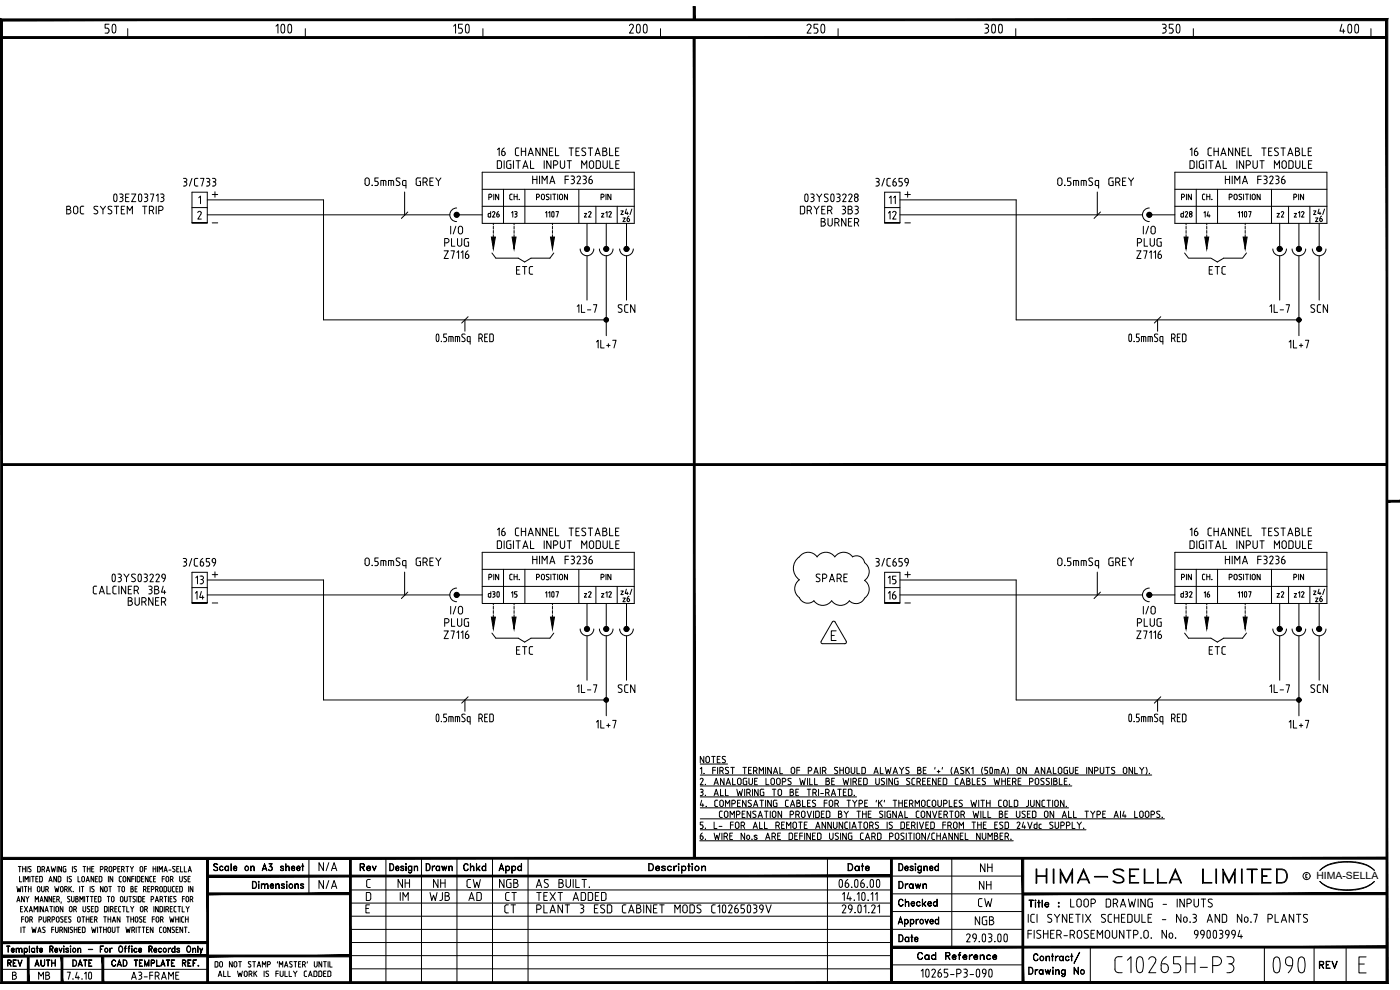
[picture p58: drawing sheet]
<svg xmlns="http://www.w3.org/2000/svg" width="420mm" height="297mm" viewBox="0 0 420 297" stroke-linecap="round" stroke-linejoin="round" font-family="sans-serif">
<defs><g id="words">
<text font-size="19.4" x="378.5" y="297.4">090</text>
<g font-size="11.9">
<text x="26.5" y="13.4">50</text>
<text x="77.3" y="13.4">100</text>
<text x="132.6" y="13.4">150</text>
<text x="183.8" y="13.4">200</text>
<text x="239.2" y="13.4">250</text>
<text x="290.3" y="13.4">300</text>
<text x="345.7" y="13.4">350</text>
<text x="397.2" y="13.4">400</text>
</g>
<text font-size="8.8" x="144.3" y="182">d30</text>
<text font-size="7.9" x="310.1" y="266.3">HIMA-SELLA LIMITED</text>
<g font-size="6.2">
<text x="132.3" y="79">Z7116</text>
<text x="265.6" y="181.3">16</text>
</g>
<g font-size="5.7">
<text x="159.1" y="56.4">HIMA F3236</text>
<text x="366.9" y="56.4">HIMA F3236</text>
<text x="245.5" y="69.1">BURNER</text>
<text x="265.6" y="67">12</text>
<text x="132.6" y="75.1">PLUG</text>
<text x="340.4" y="75.1">PLUG</text>
<text x="154.2" y="83.6">ETC</text>
<text x="361.9" y="83.6">ETC</text>
<text x="184.1" y="94.9">SCN</text>
<text x="391.9" y="94.9">SCN</text>
<text x="57.9" y="176.4">13</text>
<text x="265.6" y="176.4">15</text>
<text x="132.3" y="193">Z7116</text>
<text x="154.2" y="197.6">ETC</text>
<text x="340.4" y="193">Z7116</text>
<text x="361.9" y="197.6">ETC</text>
<text x="94.9" y="262.5">N/A</text>
<text x="293.5" y="262.8">NH</text>
<text x="94.9" y="267.8">N/A</text>
<text x="118.5" y="267.4">NH</text>
<text x="129.1" y="267.4">NH</text>
<text x="139.3" y="267.4">CW</text>
<text x="148.9" y="267.4">NGB</text>
<text x="293.2" y="268.1">NH</text>
<text x="150.6" y="275.2">CT</text>
<text x="292.8" y="273.4">CW</text>
<text x="320.3" y="273.4">LOOP DRAWING - INPUTS</text>
<text x="291.7" y="278.7">NGB</text>
</g>
<g font-size="5.3">
<text x="19.1" y="65.3">BOC SYSTEM TRIP</text>
<text x="239.2" y="65.3">DRYER 3B3</text>
<text x="145.7" y="66.7">d26</text>
<text x="172.5" y="94.9">1L-7</text>
<text x="380.3" y="94.9">1L-7</text>
<text x="178.2" y="105.5">1L+7</text>
<text x="385.9" y="105.5">1L+7</text>
<text x="243.8" y="175.7">SPARE</text>
<text x="37.7" y="182.7">BURNER</text>
<text x="57.9" y="181">14</text>
<text x="360.5" y="180.6">16</text>
<text x="132.6" y="189.1">PLUG</text>
<text x="340.4" y="189.1">PLUG</text>
<text x="172.5" y="208.8">1L-7</text>
<text x="184.1" y="208.8">SCN</text>
<text x="380.3" y="208.8">1L-7</text>
<text x="391.9" y="208.8">SCN</text>
<text x="107.2" y="262.5">Rev</text>
<text x="127" y="262.5">Drawn</text>
<text x="138.3" y="262.5">Chkd</text>
<text x="253.6" y="262.5">Date</text>
<text x="268.8" y="267.8">Drawn</text>
<text x="119.2" y="271.3">IM</text>
<text x="128.1" y="271.3">WJB</text>
<text x="139.7" y="271.3">AD</text>
<text x="151" y="271.3">CT</text>
<text x="160.2" y="271.3">TEXT ADDED</text>
<text x="268.8" y="273">Checked</text>
<text x="268.8" y="283.6">Date</text>
<text x="274.5" y="289.3">Cad Reference</text>
<text x="395.1" y="291.7">REV</text>
<text x="10.6" y="294.9">MB</text>
<text x="38.5" y="294.9">A3-FRAME</text>
</g>
<g font-size="4.9">
<text x="185.6" y="65.6">z4/</text>
<text x="269.9" y="62.4" transform="rotate(-90 269.9 62.4)">11</text>
<text x="174.6" y="66.3">z2</text>
<text x="179.6" y="66.3">z12</text>
<text x="353.5" y="66.3">d28</text>
<text x="364.4" y="66.3" transform="rotate(-90 364.4 66.3)">14</text>
<text x="382.4" y="66.3">z2</text>
<text x="387.3" y="66.3">z12</text>
<text x="394.1" y="67.7">z6</text>
<text x="145.7" y="175.3">PIN</text>
<text x="359.8" y="175.3">CH.</text>
<text x="174.6" y="180.3">z2</text>
<text x="179.6" y="180.3">z12</text>
<text x="353.5" y="180.3">d32</text>
<text x="382.4" y="180.3">z2</text>
<text x="387.3" y="180.3">z12</text>
<text x="1.4" y="291">REV</text>
<text x="9.5" y="291">AUTH</text>
<text x="20.8" y="291">DATE</text>
</g>
<g font-size="4.4">
<text x="145.7" y="61">PIN</text>
<text x="152" y="61">CH.</text>
<text x="179.6" y="61">PIN</text>
<text x="353.8" y="61">PIN</text>
<text x="359.8" y="61">CH.</text>
<text x="387.3" y="61">PIN</text>
<text x="156.3" y="66.3" transform="rotate(-90 156.3 66.3)">13</text>
<text x="185.6" y="179.6">z4/</text>
<text x="393.3" y="179.6">z4/</text>
<text x="152.8" y="180.3">15</text>
</g>
<text font-size="3" x="395.1" y="263.8">HIMA-SELLA</text>
</g></defs>
<!-- layer: 00-DRG_FRAME -->
<g fill="none" stroke="#000" stroke-width=".3">
<path d="M5.5 260h.8M5.9 260v1.6M6.8 260v1.6M7.6 260v1.6M8.1 260v1.6M11.3 260l.8 .1-.2 1.5h-.6zM15.4 260l.3 1.6 .3-1.1 .3 1.1 .4-1.6M17.2 260v1.6M18.5 260v1.6l-.8-1.6v1.6M19.8 260h-.7l-.2 .3M21.7 260v1.6M24.9 260h.8"/>
<path d="M25.3 260v1.6M26.2 260v1.6M27 260v1.6M28.2 260h-.7v1.6h.7M36 260h-.7v1.6h.7M37.8 260h.8M38.2 260v1.6M39.1 260l.5 .7v.9M40.1 260l-.5 .7M44 260h-.7v1.6M46 260v1.6M46.8 260v1.6"/>
<path d="M47.3 260v1.6M53.7 260h-.7v1.6h.7M54.2 260v1.6h.6M55.3 260v1.6h.7M64.3 259.2l.6-.1 .4 .3-.4-.2-.7 .2 .1 .4 1 .6-.1 .8h-.7l-.4-.3 .4 .3 .8-.3-.2-.6-.9-.5zM66.1 259.9l.5-.1 .2 .4v-.2a.57 .57 0 0 0-.9 .5 .57 .57 0 0 0 .9 .6l.1-.2a.66 .66 0 0 1-1 .1 .66 .66 0 0 1 .2-1.1zM67.7 259.9l.5-.1 .3 .3-.3-.2a.61 .61 0 0 0-.7 .6 .61 .61 0 0 0 .7 .7l.3-.3a.66 .66 0 0 1-1 .1 .66 .66 0 0 1 .2-1.1zM68.5 259.8l.1 1.4zM69.3 259.1l.1 2.1zM75.2 259.8l.1 1.4zM75.6 259.9h.6l.1 1.3-.2-1.2-.3-.1-.5 .3zM79.4 259.1l.7 2.1-.7-1.8-.7 1.8z"/>
<path d="M81.1 259.9a.65 .65 0 0 1 .7 .5 .65 .65 0 0 1-.5 .8 .65 .65 0 0 1-.8-.4h.1a.57 .57 0 0 0 .9 .3l.2-.4M81.6 259.2l-.9-.1h1l-.6 .9M81.6 259.1l-.6 .9 .5 .1 .2 .3M84.3 259.9v.4M84.9 259.9l.2 .2a.52 .52 0 0 0-.5-.3 .52 .52 0 0 0-.4 .3l.8 .6M85.7 259.1l.1 2.1zM86.1 259.9h.6l.1 1.3-.2-1.2-.3-.1-.5 .3zM90.5 259.8l.6 .1zM90.8 259.1l.1 2.1zM92.7 257.5v10.7M115.8 257.5v37.3M117 259.1a1.08 1.08 0 0 1 1.2 1.1 1.08 1.08 0 0 1-1.2 1z"/>
<path d="M117.1 259.2a.97 .97 0 0 1 1 1 .97 .97 0 0 1-1 .9zM120.4 259.9v.4M121 259.9l.2 .2-.3-.3-.7 .3 .9 .6M121.8 259.1l.1 .3zM121.8 259.2h.1M121.8 259.8l.1 1.4zM122.7 259.9l.5-.1 .3 .3-.3-.2a.6 .6 0 0 0-.6 .6 .6 .6 0 0 0 .6 .6l.3-.2a.66 .66 0 0 1-1 0 .66 .66 0 0 1 .2-1zM123.5 259.8v1.8l-.6 .4-.3-.4 .4 .3 .4-.3zM124.3 259.8l.1 1.4zM124.7 259.9h.6v1.3v-1l-.3-.3-.6 .3zM126.5 257.5v37.3M137.1 257.5v37.3"/>
<path d="M147.8 257.5v37.3M150.5 259.1l.7 2.1-.7-1.8-.7 1.8zM151.8 259.8v2.2zM153.6 259.8l.1 2.2zM153.9 259.9a.65 .65 0 0 1 .8 .3 .65 .65 0 0 1-.1 .8 .65 .65 0 0 1-.9-.1l.4 .2a.6 .6 0 0 0 .6-.6 .6 .6 0 0 0-.6-.6l-.4 .2zM155.6 259.9l.5-.1 .3 .3-.3-.2a.6 .6 0 0 0-.7 .6 .6 .6 0 0 0 .7 .6l.3-.2a.67 .67 0 0 1-1 .1 .67 .67 0 0 1 .2-1.1zM156.4 259.1l.1 2.1zM158.5 257.5v37.3M194.7 259.1h.7a1.14 1.14 0 0 1 .8 1.1 1.14 1.14 0 0 1-.8 1h-.7zM194.8 259.2a1.05 1.05 0 0 1 1.2 .6 1.05 1.05 0 0 1-.3 1.3h-.9zM198.8 259.9v.4M199.5 259.9l.2 .2-.4-.3-.7 .3 1 .6"/>
<path d="M202.2 259.8l.1 1.4zM203.6 259.1l.2 .1-.1 .2zM203.6 259.2h.1M203.6 259.8l.1 1.4zM204.6 259.8v2.2zM206.4 259.8l.7 .1zM206.7 259.1l.1 2.1zM207.7 259.1l.2 .1-.1 .2zM207.7 259.2h.1M207.7 259.8l.1 1.4zM210.5 259.8l.1 1.4zM248.3 257.5v37.3"/>
<path d="M269.7 259.1a1.08 1.08 0 0 1 1.3 1.1 1.08 1.08 0 0 1-1.3 1zM269.8 259.2a.97 .97 0 0 1 1.1 1 .97 .97 0 0 1-1.1 .9zM273.3 259.9v.4M273.9 259.9l.2 .2-.4-.3-.6 .3 .9 .6M274.7 259.1l.1 .3zM274.7 259.2h.1M274.7 259.8l.1 1.4zM275.7 259.9l.4-.1 .4 .3-.4-.2a.6 .6 0 0 0-.6 .6 .6 .6 0 0 0 .6 .6l.4-.2a.67 .67 0 0 1-1.1 .1 .67 .67 0 0 1 .3-1.1zM276.5 259.8v1.8l-.7 .4-.3-.4 .4 .3 .5-.3zM277.3 259.8v1.4zM277.6 259.9h.6l.1 1.3-.2-1.2-.3-.1-.5 .3zM280.8 259.9l.4-.1 .4 .3-.4-.2a.6 .6 0 0 0-.6 .6 .6 .6 0 0 0 .6 .6l.4-.2a.67 .67 0 0 1-1.1 .1 .67 .67 0 0 1 .3-1.1z"/>
<path d="M281.6 259.1l.1 2.1zM285.6 257.5v26.7M399.5 259.1a18.8 18.8 0 0 1 9.6 0M399.5 259.1l-1.8 .8-1.6 1.3a10.9 10.9 0 0 1 8.2-2.5l2.5 .1 2.5 .5M409.1 259.1l1.8 .8 1.6 1.3-1.5-1.1-1.7-.8M5.1 266l.3 1.6 .3-1.1 .3 1.1 .3-1.6M5.1 270.6l.4-1.6 .5 1.6M5.2 270.2h.7M5.9 263v1.6h.6M6.2 272.7h.4M6.3 278.2v1.6M6.5 275.8h.6"/>
<path d="M6.8 266v1.6M6.8 272h-.6v1.6h.6M6.8 260.7h.8M6.8 278.2h.8M7 263v1.6M7.1 275.1h-.6v1.6M7.2 278.2v1.6M7.3 269v1.6l-.8-1.6v1.6M7.3 266h.8M7.3 272l1 1.6M7.5 264.6v-1.6l.5 .9 .5-.9v1.6M7.6 276.2l.1 .3a.41 .41 0 0 0 .4 .2 .41 .41 0 0 0 .3-.5"/>
<path d="M7.6 275.5l.1-.2a.41 .41 0 0 1 .4-.2 .41 .41 0 0 1 .3 .4M7.6 275.5v.8M7.7 266v1.6M7.7 269l.5 .7v.9M8.3 272l-1 1.6M8.4 275.5v.8M8.5 266v1.6M8.5 266.7h.8M8.7 269l-.5 .7M8.8 260.6l.4 .3a.42 .42 0 0 1 0 .6 .42 .42 0 0 1-.6 0M8.8 273.6l.4-1.6 .5 1.6M8.9 276l.8-.3-.2-.6h-.6v1.6"/>
<path d="M8.9 273.1h.7M9 263v1.6M9.3 266v1.6M9.3 260h-.6l.1 .6M9.4 276l.3 .7M9.5 263h.8M9.6 278.2l.3 1.6 .3-1.1 .3 1.1 .4-1.6M9.9 263v1.6M10.2 273.6v-1.6l.5 .9 .5-.9v1.6M10.6 270.6v-1.6l.4 .9 .5-.9v1.6M10.8 263.7h.4M11.2 266.4l.1-.2a.37 .37 0 0 1 .3-.2 .37 .37 0 0 1 .3 .2v1.2a.37 .37 0 0 1-.3 .2 .37 .37 0 0 1-.3-.2l-.1-.3"/>
<path d="M11.2 266.4v.8M11.3 279.8l.5-1.6 .5 1.6M11.4 263h-.6v1.6h.6M11.5 279.4h.7M11.7 272v1.6M11.7 276l.8-.3-.2-.6h-.6v1.6M12 270.6l.5-1.6 .5 1.6M12.2 270.2h.6M12.5 266v1.4a.37 .37 0 0 0 .4 .2 .37 .37 0 0 0 .3-.2l.1-1.4M12.6 260.9l.7-.3-.1-.6h-.6v1.6M12.7 263.3l-.2-.3h-.6v1.6l.6-.1 .2-.3M12.7 263.3v.9"/>
<path d="M13 272v1.6l-.8-1.6v1.6M13 275.1l.1 1.4a.41 .41 0 0 0 .4 .2 .41 .41 0 0 0 .3-.5v-1.1M13.1 260.9l.3 .7M13.4 279.1a.42 .42 0 0 1 0 .6 .42 .42 0 0 1-.6 0M13.5 273.6l.5-1.6 .5 1.6M13.5 278.3l-.4-.1-.3 .2 .1 .3 .5 .4M13.7 273.1h.6M13.7 266.9l.8-.2-.2-.7h-.6v1.6M13.9 261.6l.5-1.6 .5 1.6M14.1 261.1h.6M14.2 269v1.6l-.8-1.6v1.6M14.2 266.9l.3 .7"/>
<path d="M14.3 276l.8-.3-.2-.6h-.6v1.6M14.7 264.6l.5-1.6 .5 1.6M14.8 276l.3 .7M14.8 264.1h.7M15 272h.8M15.4 272v1.6M15.5 269v1.6l-.8-1.6v1.6M15.5 278.9h.7M15.6 276h.4M15.9 269.7h.5M16 275l.4 .5-.4 .5M16 275.1h-.4v1.6"/>
<path d="M16.2 278.2h-.7v1.6M16.3 272v1.6M16.4 266l.3 1.6 .3-1.1 .4 1.1 .3-1.6M16.6 269h-.7v1.6h.7M16.7 278.2v1.4a.41 .41 0 0 0 .5 .2 .41 .41 0 0 0 .3-.4v-1.2M16.7 273.1l.1 .3a.41 .41 0 0 0 .5 .2 .41 .41 0 0 0 .3-.5M16.8 273.1v-.9a.41 .41 0 0 1 .5-.2 .41 .41 0 0 1 .3 .4v.7M17 263v1.6l-.8-1.6v1.6M17 269.9l.8-.3-.2-.6h-.6v1.6M17.1 275.1l.6 .2v1.2a.41 .41 0 0 1-.5 .2 .41 .41 0 0 1-.3-.5zM17.5 269.9l.3 .7M17.9 279.1l.8-.2-.1-.7h-.7v1.6"/>
<path d="M18.2 263.3l-.1-.3h-.7v1.6l.8-.2 .1-1.1M18.3 266l.6 .2v1.2a.37 .37 0 0 1-.4 .2 .37 .37 0 0 1-.3-.2l-.1-1zM18.4 270.6l-.1 .4M18.5 279.1l.3 .7M18.8 276a.42 .42 0 0 1 0 .6 .42 .42 0 0 1-.6 0M18.9 272v1.6l-.8-1.6v1.6M18.9 275.1h-.4l-.3 .2 .1 .3 .5 .4M19 260.3v.9M19.4 266.9l.7-.2-.1-.7h-.6v1.6M19.5 275.8h.4M19.5 260.7h.3v.9h-.7l-.2-.4M19.9 266.9l.3 .7"/>
<path d="M20.1 278.2v1.6l-.8-1.6v1.6M20.1 275.1h-.6v1.6h.6M20.2 263v1.6M20.4 269.6l.4 .3a.42 .42 0 0 1 .1 .6 .42 .42 0 0 1-.6 0M20.6 278.2v1.6M20.7 266v1.6M20.7 264.5l.4 .1M20.8 273.1l.1 .3a.41 .41 0 0 0 .4 .2 .41 .41 0 0 0 .3-.5M20.8 272.4l.1-.2a.41 .41 0 0 1 .4-.2 .41 .41 0 0 1 .3 .4M20.8 272.4v.7M20.9 266.6l.6 1M21 269h-.6v.6"/>
<path d="M21.1 278.3v.4l.5 .4a.42 .42 0 0 1 .1 .6 .42 .42 0 0 1-.7 0M21.1 278.3h.7M21.3 263.9l.1 .4-.3 .3M21.3 275.1h-.4l-.3 .2v.3l.5 .4a.42 .42 0 0 1 .1 .6 .42 .42 0 0 1-.6 0M21.4 263l-.4-.1-.3 .3 .1 .3 .5 .4M21.5 269v1.4a.37 .37 0 0 0 .4 .2 .37 .37 0 0 0 .3-.2v-1.4M21.5 266l-.8 .9M21.7 272.4v.7M22 267.5h.1M22.1 272.9l.8-.3-.2-.6h-.6v1.6M22.3 278.2v1.6M22.3 278.9h.8"/>
<path d="M22.4 260.6l.4 .3a.42 .42 0 0 1 0 .6 .42 .42 0 0 1-.6 0M22.6 272.9l.3 .7M22.7 269l.7 .1v.4l-.3 .2 .4 .4-.4 .5h-.4zM22.7 269.7h.4M22.9 260h-.6l.1 .6M23.1 278.2v1.6M23.4 263v1.6h.6M23.5 275.1l.5 .2v1.2a.41 .41 0 0 1-.4 .2 .41 .41 0 0 1-.3-.5zM23.6 278.9h.5M23.9 266v1.6M24 270.6v-1.6l.5 .9 .4-.9v1.6M24.2 278.2h-.6v1.6h.6"/>
<path d="M24.4 266h.8M24.5 264.1l.1 .3a.41 .41 0 0 0 .5 .2 .41 .41 0 0 0 .3-.5M24.6 264.1v-.9a.41 .41 0 0 1 .5-.2 .41 .41 0 0 1 .3 .4v.7M24.6 275.1h.8M24.8 266v1.6M24.9 273.1v.3a.41 .41 0 0 0 .5 .2 .41 .41 0 0 0 .3-.5M24.9 272v1.1M25 275.1v1.6M25.4 269v1.6M25.5 278.5l-.1-.3h-.7v1.6h.7l.1-.4M25.5 278.6v.8M25.7 272v1.1"/>
<path d="M25.8 264.6l.5-1.6 .5 1.6M25.9 275.1v1.6M25.9 269h.8M25.9 275.8h.8M26 264.1h.7M26.2 260.7h.8M26.3 269v1.6M26.4 272.6l.4 .3a.42 .42 0 0 1 0 .6 .42 .42 0 0 1-.6 0M26.7 275.1v1.6M26.9 272h-.6l.1 .6M27.1 266v1.6M27.1 269h.8"/>
<path d="M27.2 275.8h.5M27.4 272.7h.5M27.5 278.2l.3 1.6 .4-1.1 .3 1.1 .3-1.6M27.5 260.7h.5M27.5 267.5l.4 .1M27.5 269v1.6M27.9 275.1h-.7v1.6h.7M28.1 272h-.7v1.6h.7M28.1 263v1.6l-.8-1.6v1.6M28.2 266h-.4l-.3 .2 .1 .3 .7 .6-.4 .5M28.3 276l.8-.3-.2-.6h-.6v1.6M28.4 269.7h.5"/>
<path d="M28.6 263.7h.5M28.8 276l.3 .7M29 269h-.6v1.6h.6M29.1 273.6l.2-.2 .1-1.1-.2-.3h-.6v1.6h.5M29.3 263h-.7v1.6h.7M29.3 278.2v1.6M29.8 278.2h.8M30.1 260.9l.8-.3-.2-.6h-.6v1.6M30.2 278.2v1.6M30.3 269.3l-.2-.3h-.6v1.6h.6l.2-.4M30.3 269.3v.9M30.6 263.3l-.2-.3h-.6v1.6l.6-.1 .2-.3"/>
<path d="M30.6 263.3v.9M30.9 266v1.6l-.8-1.6v1.6M31.1 278.2v1.6M31.1 278.9h.8M31.1 275.1h.8M31.4 260.9l.8-.3-.2-.6h-.6v1.6M31.5 275.1v1.6M31.6 266l.5 .2v1.2a.37 .37 0 0 1-.3 .2 .37 .37 0 0 1-.4-.2v-1zM31.8 273.6l.3-.2 .1-1.1-.2-.3h-.7v1.6h.5M31.9 278.2v1.6M31.9 260.9l.4 .7M32.2 269h.8"/>
<path d="M32.4 275.1v1.6M32.4 275.8h.8M32.5 263v1.6M32.6 269v1.6M32.6 278.2l.6 .2v1.2a.41 .41 0 0 1-.5 .2 .41 .41 0 0 1-.3-.4zM32.7 272v1.6M32.7 266h.7M32.7 261.1l.1 .3a.41 .41 0 0 0 .5 .2 .41 .41 0 0 0 .2-.5M32.7 261.1l.1-.9a.41 .41 0 0 1 .5-.2 .41 .41 0 0 1 .2 .4v.7M33 266v1.6M33.1 272.9l.8-.3-.2-.6h-.6v1.6M33.2 275.1v1.6"/>
<path d="M33.6 272.9l.4 .7M33.6 269l.6 .2v1.2a.37 .37 0 0 1-.4 .2 .37 .37 0 0 1-.3-.2l-.1-1zM33.7 278.2v1.4a.41 .41 0 0 0 .5 .2 .41 .41 0 0 0 .3-.4v-1.2M33.7 276.7l.5-1.6 .5 1.6M33.8 263v1.6l-.8-1.6v1.6M33.9 276.3h.6M34 260.9l.8-.3-.1-.6h-.7v1.6M34.5 272.7h.4M35 278.2h.8M35.1 272h-.6v1.6h.6M35.3 260.7h.5M35.3 266h.8"/>
<path d="M35.4 278.2v1.6M35.6 273.2l.3 .4M35.6 272.3v.9M35.7 266v1.6M35.8 263.3v1.1l.3 .2M35.9 273.6h.3M36 275.1v1.6l-.8-1.6v1.6M36.1 269.4l.1-.2a.37 .37 0 0 1 .3-.2 .37 .37 0 0 1 .3 .2v1.2a.37 .37 0 0 1-.3 .2 .37 .37 0 0 1-.3-.2l-.1-.3M36.1 262.9l-.3 .4M36.1 263h.3M36.1 264.6h.3M36.1 269.4v.8"/>
<path d="M36.2 272h-.5l-.1 .3M36.5 260.9l.7-.3-.1-.6h-.6v1.6M36.7 272h.8M36.8 266l.5 .2v1.2a.37 .37 0 0 1-.3 .2 .37 .37 0 0 1-.3-.2l-.1-1zM36.9 264.1l.1 .3a.41 .41 0 0 0 .5 .2 .41 .41 0 0 0 .2-.5M36.9 264.1l.1-.9a.41 .41 0 0 1 .5-.2 .41 .41 0 0 1 .2 .4l.1 .7M37 260.9l.3 .7M37.1 272v1.6M37.4 269v1.4a.37 .37 0 0 0 .4 .2 .37 .37 0 0 0 .3-.2l.1-1.4M37.8 278.2l.3 1.6 .3-1.1 .4 1.1 .3-1.6M38 275.1h.8M38 272v1.6h.7"/>
<path d="M38.4 275.1v1.6M38.7 269h.7M39.1 263v1.6l-.9-1.6v1.6M39.1 269v1.6M39.2 272l.5 .7v.9M39.3 275.1v1.6M39.3 275.8h.8M39.3 266l.6 .1v.4l-.2 .2 .3 .4-.3 .5h-.4zM39.3 266.7h.4M39.5 263.7h.7M39.6 279.1l.7-.2-.1-.7h-.6v1.6M40.1 275.1v1.6"/>
<path d="M40.1 279.1l.3 .7M40.2 272l-.5 .7M40.2 263h-.7v1.6M40.5 266.7h.5M40.6 269h-.4l-.3 .2 .5 .7a.42 .42 0 0 1 .1 .6 .42 .42 0 0 1-.6 0M40.7 263v1.6M40.8 275.1l.5 .2v1.2a.41 .41 0 0 1-.5 .2 .41 .41 0 0 1-.2-.5zM40.9 278.2v1.6M41.1 269v1.6M41.2 266h-.7v1.6h.7M41.4 278.2h.8M41.8 278.2v1.6"/>
<path d="M42 263.3l-.2-.3h-.6v1.6l.7-.2 .1-1.1M42 261.1l.1 .3a.41 .41 0 0 0 .5 .2 .41 .41 0 0 0 .2-.5M42 261.1l.1-.9a.41 .41 0 0 1 .5-.2 .41 .41 0 0 1 .2 .4v.7M42.1 273.1l.1 .3a.41 .41 0 0 0 .4 .2 .41 .41 0 0 0 .3-.5M42.1 273.1l.1-.9a.41 .41 0 0 1 .4-.2 .41 .41 0 0 1 .3 .4v.7M42.3 269.3l-.1-.3h-.6v1.6h.6l.1-.4M42.4 269.3v.9M42.5 263.7h.5M42.6 275.1h-.4l-.3 .2v.3l.5 .4a.42 .42 0 0 1 .1 .6 .42 .42 0 0 1-.6 0M42.7 278.2h.8M42.8 269.7h.5M43.1 266.9l.7-.2-.2-.7h-.5v1.6"/>
<path d="M43.1 278.2v1.6M43.1 275.8h.5M43.1 263h-.6v1.6h.6M43.3 260.7h.7M43.4 272.9l.8-.3-.2-.6h-.6v1.6M43.5 269h-.7v1.6h.7M43.5 266.9l.4 .7M43.8 275.1h-.7v1.6h.7M43.9 272.9l.3 .7M44 278.9h.5M44.3 266.7h.5M44.5 263v1.6l-.9-1.6v1.6"/>
<path d="M44.6 278.2h-.6v1.6h.6M44.9 263.3l.1 1.1 .6 .2M45 266h-.7v1.6h.7M45.4 269.9l.7-.3-.2-.6h-.5v1.6M45.4 266.9l.8-.2-.2-.7h-.6v1.6M45.6 263h-.5l-.2 .3M45.7 275.8h.7M45.9 278.2v1.6l-.8-1.6v1.6M46 260.7h.8M46.1 263.7h.5M46.2 272v1.6M46.4 275.1h-.7v1.6"/>
<path d="M46.6 270.6l.5-1.6 .5 1.6M46.7 266.9l.7-.2-.1-.7h-.6v1.6M46.7 263h-.6v1.6h.6M46.8 270.2h.6M47 275.1l.6 .2v1.2a.41 .41 0 0 1-.5 .2 .41 .41 0 0 1-.3-.5zM47.2 266.9l.3 .7M47.5 272v1.6l-.8-1.6v1.6M47.8 261.6v-1.6l.4 .9 .5-.9v1.6M47.9 279.4l.1 .4h.5M48 269.9l.8-.3-.2-.6h-.6v1.6M48.2 276l.7-.3-.1-.6h-.6v1.6M48.5 269.9l.3 .7"/>
<path d="M48.5 278.2l-.6 .2v1M48.6 276l.4 .7M48.7 263.7h.6M48.7 266.4v-.2a.37 .37 0 0 0-.4-.2 .37 .37 0 0 0-.3 .2v1.2a.37 .37 0 0 0 .3 .2 .37 .37 0 0 0 .4-.2v-.3M48.7 266.4v.8M48.8 273.2l-.3 .4M48.8 272.3l-.2-.3h-.6v1.6h.5M48.8 272.3v.9M49.2 261.6l.5-1.6 .5 1.6M49.2 266l.7 .1-.1 1.4-.6 .1zM49.2 278.2l.6 .2v1.2a.41 .41 0 0 1-.5 .2 .41 .41 0 0 1-.3-.4zM49.3 272v1.6"/>
<path d="M49.3 269h.8M49.3 263h-.6v1.6M49.4 261.1h.6M49.7 269v1.6M49.8 272.9l.7-.3-.1-.6h-.6v1.6M49.8 264.1l.1 .3a.41 .41 0 0 0 .4 .2 .41 .41 0 0 0 .3-.5M49.8 264.1l.1-.9a.41 .41 0 0 1 .4-.2 .41 .41 0 0 1 .3 .4v.7M50.3 272.9l.3 .7M50.5 266v1.4a.37 .37 0 0 0 .4 .2 .37 .37 0 0 0 .3-.2l.1-1.4M50.5 269v1.6M50.7 261.1h.6M50.9 275.1l.3 1.6 .4-1.1 .3 1.1 .3-1.6"/>
<path d="M51 269.7h.5M51.1 272.7h.5M51.1 263.9l.8-.3-.2-.6h-.6v1.6M51.2 278.2v1.6l-.9-1.6v1.6M51.6 263.9l.3 .7M51.6 279.7l.4 .1M51.6 269h-.6v1.6h.6M51.7 272h-.6v1.6h.6M52 260.6l.4 .3a.42 .42 0 0 1 0 .6 .42 .42 0 0 1-.6 0M52.4 278.3l-.5-.1-.3 .2 .1 .3 .7 .6-.4 .5M52.4 266h-.5l-.2 .3 .1 1.1 .6 .2M52.6 260h-.7l.1 .6"/>
<path d="M52.6 273.6h.3M52.7 275.1v1.6M52.7 275.8h.8M52.8 269h-.4l-.3 .2 .1 .3 .5 .4a.42 .42 0 0 1 0 .6 .42 .42 0 0 1-.6 0M52.8 266.7h.5M52.9 278.9h.5M52.9 272l-.6 .1-.1 1.1 .3 .4M53 260.7h.5M53.4 272h.8M53.5 266h-.7v1.6h.7M53.5 278.2h-.6v1.6h.6M53.5 275.1v1.6"/>
<path d="M53.8 272v1.6M53.9 264.1v.3a.41 .41 0 0 0 .5 .2 .41 .41 0 0 0 .3-.5M53.9 263v1.1M54 275.1v1.6M54.7 272v1.6h.6M54.7 266.3l-.1-.3h-.7v1.6l.7-.1 .1-.3M54.7 263v1.1M54.7 266.3v.9M54.7 269.7h.7M54.8 278.2v1.6l-.8-1.6v1.6M55.2 275.1h-.5l-.2 .3v1.1l.7 .2M55.2 264.5l.4 .1"/>
<path d="M55.3 278.2h.8M55.4 269h-.7v1.6M55.6 275.1v1.6M55.6 275.8h.9M55.7 278.2v1.6M55.8 272l.5 .7v.9M55.9 263l-.4-.1-.3 .3 .1 .3 .6 .6-.3 .5M56.4 263.7h.5M56.5 261.6l.5-1.6 .4 1.6M56.5 275.1v1.6M56.6 269.4l-.1-.2a.37 .37 0 0 0-.3-.2 .37 .37 0 0 0-.3 .2v1.2a.37 .37 0 0 0 .3 .2 .37 .37 0 0 0 .3-.2l.1-.3M56.6 266v1.6"/>
<path d="M56.6 269.4v.8M56.7 279.8h.1M56.6 261.1h.7M56.8 272l-.5 .7M57.1 263h-.7v1.6h.7M57.1 269.9l.7-.3-.1-.6h-.6v1.6M57.6 269.9l.3 .7M57.9 266v1.6l-.8-1.6v1.6M70.1 260.4h.9l-.1-.4a.57 .57 0 0 0-.8 .5 .57 .57 0 0 0 .8 .6l.2-.2a.62 .62 0 0 1-.9 .1 .62 .62 0 0 1-.1-.9 .62 .62 0 0 1 .9-.1l.1 .5h-1M75.8 264.4a1.09 1.09 0 0 1 1.2 1.1 1.09 1.09 0 0 1-1.2 1.1zM75.9 264.5a.97 .97 0 0 1 1.1 1 .97 .97 0 0 1-1.1 1zM77.6 264.4l.1 .3z"/>
<path d="M77.6 264.5h.1M77.6 265.1l.1 1.5zM78.4 265.1l.1 1.5zM78.8 265.2h.6l.1 1.4-.2-1.2-.3-.2-.5 .4zM78.9 260.7h1M79 260.7h.8M79.7 265.2h.6l.2 1.4-.2-1.2-.4-.2-.4 .4zM80.6 260.9l.3 .3M81.2 265.8h.8v-.4a.57 .57 0 0 0-.9 .5 .57 .57 0 0 0 .9 .5l.1-.1a.62 .62 0 0 1-.8 0 .62 .62 0 0 1-.1-.8 .62 .62 0 0 1 .8-.1l.1 .5h-.9M81.3 260l.4 .5-.4 .7M82.7 265.1l.1 1.5zM83.1 265.2h.6l.1 1.4-.2-1.2-.3-.2-.5 .4z"/>
<path d="M84.2 261.1h.8M84.2 260.2l.9 .6-.3 .4h-.6v-.3l.1 .3M84.2 260h.8M84.5 266.4h.8M84.5 265.6l.8 .4 .1 .3a.52 .52 0 0 1-.5 .3 .52 .52 0 0 1-.5-.3l.2 .2M84.5 265.4h.8M84.6 265.2v.4M84.9 260.7v.5M85.2 265.2l.2 .3a.52 .52 0 0 0-.5-.4 .52 .52 0 0 0-.5 .4l.9 .6M85.2 266v.5M86 264.4l.1 .3h-.2zM86 264.5h.1"/>
<path d="M86 265.1l.1 1.5zM87.5 260.4h.9l-.1-.4a.57 .57 0 0 0-.8 .5 .57 .57 0 0 0 .8 .6l.2-.2a.62 .62 0 0 1-.9 .1 .62 .62 0 0 1-.1-.9 .62 .62 0 0 1 .9-.1l.1 .5h-1M88.5 265.1l.1 1.5zM88.8 265.2h.7v1.4l-.1-1.2-.4-.2-.4 .4zM89.1 260.4h.9l-.1-.4a.56 .56 0 0 0-.8 .5 .56 .56 0 0 0 .8 .6l.2-.2a.62 .62 0 0 1-.9 .1 .62 .62 0 0 1-.1-.8 .62 .62 0 0 1 .9-.2l.1 .5h-1M90.3 266.4h.7M90.3 265.6l.7 .4 .1 .3a.52 .52 0 0 1-.4 .3 .52 .52 0 0 1-.5-.3l.1 .2M90.3 265.4h.7M90.3 265.2v.4M91 265.2l.1 .3a.52 .52 0 0 0-.4-.4 .52 .52 0 0 0-.5 .4l.8 .6M91 266v.5M105.2 267h162.3"/>
<path d="M105.2 271h162.3M105.2 274.9h162.3M105.2 278.9h162.3M118.8 260.4h.9l-.3-.5a.58 .58 0 0 0-.6 .7 .58 .58 0 0 0 .7 .5l.2-.2a.61 .61 0 0 1-.8 .1 .61 .61 0 0 1-.1-.8 .61 .61 0 0 1 .9-.2v.5h-.9M120.3 260h.8M120.3 260.2l.8 .4 .1 .3-.3 .3-.7-.3M121 260.6v.5M149.9 260.7h1.1M150 260.6h.9M151.8 260.1a.63 .63 0 0 1 1 0 .63 .63 0 0 1 0 .9 .63 .63 0 0 1-1-.1l.4 .2a.6 .6 0 0 0 .7-.6 .6 .6 0 0 0-.7-.6zM196.8 260.4h1l-.1-.4a.58 .58 0 0 0-.8 .1 .58 .58 0 0 0 .1 .9 .58 .58 0 0 0 .8-.2l.2 .1a.67 .67 0 0 1-1.1 .2 .67 .67 0 0 1 0-1 .67 .67 0 0 1 1.1 .1v.3h-1.2M198.6 261.1h1"/>
<path d="M198.6 260.2l1.1 .6-.4 .4-.7-.3 .2 .2M198.6 260h1M199.5 260.6v.5M200.4 260.1l.4-.3 .7 .3-.2-.1a.58 .58 0 0 0-.8 .1 .58 .58 0 0 0 .1 .9 .58 .58 0 0 0 .8-.2l.1 .1a.7 .7 0 0 1-1 .2 .7 .7 0 0 1-.1-1zM202.4 260.1l.7-.3-.8 .6zM204.6 260.1a.69 .69 0 0 1 1-.1 .69 .69 0 0 1 0 1 .69 .69 0 0 1-1-.1l.5 .2a.61 .61 0 0 0 .7-.6 .61 .61 0 0 0-.7-.6zM210.6 260.2l.5-.4 .5 .1 .2 1.3-.2-1.2-.5-.1zM267.5 262.9h39.5M267.5 268.2h39.5M267.5 273.5h39.5M267.5 278.8h39.5M269.7 276.7h1.1"/>
<path d="M269.8 276.6h.9M270.3 275.1l.6 2.1-.6-1.8-.7 1.8zM271.5 275.8v2.1zM271.6 260.4h.9l-.3-.5a.59 .59 0 0 0-.6 .7 .59 .59 0 0 0 .8 .5l.2-.2a.61 .61 0 0 1-.9 .1 .61 .61 0 0 1-.1-.9 .61 .61 0 0 1 .9-.1l.1 .5h-1M271.7 275.9a.65 .65 0 0 1 .9 .6 .65 .65 0 0 1-.9 .6l-.2-.2 .4 .2a.61 .61 0 0 0 .6-.6 .61 .61 0 0 0-.6-.6l-.4 .2zM273.2 275.8l.1 2.1zM273.2 261.1h.8M273.2 260.2l.9 .6-.4 .4-.6-.3 .2 .2M273.2 260h.8M273.5 275.9a.65 .65 0 0 1 .8 .6 .65 .65 0 0 1-.8 .6l-.2-.2 .3 .2a.61 .61 0 0 0 .6-.6 .61 .61 0 0 0-.6-.6l-.3 .2zM273.9 260.6v.5M274.9 275.8l.1 1.4z"/>
<path d="M275.3 275.9l.4-.1-.7 .6zM277.6 275.8l.5 1.2 .5-1.2-.5 1.4zM279 260.4h.9l-.3-.5a.59 .59 0 0 0-.6 .7 .59 .59 0 0 0 .8 .5l.2-.2a.61 .61 0 0 1-.9 .1 .61 .61 0 0 1 0-.9 .61 .61 0 0 1 .8-.1l.1 .5h-1M279.1 276.4h.9l-.1-.4a.56 .56 0 0 0-.8 .5 .56 .56 0 0 0 .8 .5l.2-.1a.61 .61 0 0 1-.8 .1 .61 .61 0 0 1-.1-.9 .61 .61 0 0 1 .8-.1l.1 .5h-1M280.9 275.9l.4-.1 .3 .3-.3-.2a.61 .61 0 0 0-.6 .6 .61 .61 0 0 0 .6 .6l.3-.2a.66 .66 0 0 1-1 0 .66 .66 0 0 1 .3-1zM281.6 275.1l.1 2.1zM308.8 270.1h1.3zM309.4 270.1v2.1l.1-2.1M310.6 270.1h.2l.1 .1-.2 .1zM310.7 270.1h.1M310.7 270.7l.1 1.5zM311.4 270.7l.7 .2z"/>
<path d="M311.7 270.1l.1 2.1zM312.7 270.1l.1 2.1zM313.6 271.4h1.1v-.2a.56 .56 0 0 0-.9-.2 .56 .56 0 0 0 0 .9 .56 .56 0 0 0 .9-.1 .66 .66 0 0 1-1.1 .1 .66 .66 0 0 1 .2-1h.8l.2 .6h-1.2M317.6 270.9l.2-.2 .1 .3-.2 .1zM317.6 272l.2-.1 .1 .2zM317.7 270.9h.1M317.7 272h.1M392.3 262.3l-.4 .1v.7l.4 .3M409.3 266.3l1.7-.7 1.5-1.1a8.7 8.7 0 0 1-5.7 2.5 14.8 14.8 0 0 1-8.6-1l-2.1-1.5a10.9 10.9 0 0 0 8.2 2.5l2.5-.2 2.5-.5M.5 290.8h61.8M1.9 283.8l1.1 .1zM2.4 283.9v1.8l.1-1.8"/>
<path d="M3.4 285h.8l-.1-.4a.51 .51 0 0 0-.7 .5 .51 .51 0 0 0 .7 .5l.2-.1a.55 .55 0 0 1-.8 0 .55 .55 0 0 1 0-.7 .55 .55 0 0 1 .7-.2l.1 .5h-.9M4.4 291.7h-.6v2.1h.6a.59 .59 0 0 0 .5-.6 .59 .59 0 0 0-.6-.6M4.8 284.5l.1 1.2zM5.1 284.6h.6l.1 1.1-.2-1.1h-.3l-.4 .2zM6 284.6h.5l.1 1.1-.1-1.1h-.3l-.4 .2zM7.2 284.5l.1 1.9zM7.5 284.6a.56 .56 0 0 1 .8 .5 .56 .56 0 0 1-1 .4l.3 .2a.55 .55 0 0 0 .6-.6 .55 .55 0 0 0-.6-.5l-.3 .1zM8.8 283.8l.1 1.9zM9.7 284.6l.3-.1 .4 .2-.4-.1a.55 .55 0 0 0-.5 .5 .55 .55 0 0 0 .5 .6l.4-.2a.59 .59 0 0 1-1 0 .59 .59 0 0 1 .3-.9zM10.4 284.5v1.2zM10.9 284.5l.5 .1zM11.1 283.8l.1 1.9z"/>
<path d="M11.9 285h.8l-.1-.4a.51 .51 0 0 0-.7 .5 .51 .51 0 0 0 .7 .5l.2-.1a.55 .55 0 0 1-.8 0 .55 .55 0 0 1-.1-.8 .55 .55 0 0 1 .8-.1l.1 .5h-.9M15 284.7l.8-.1v-.6l-.8-.1-.1 1.8v-1.9l.9 .1v.8l-.8 .1M15.4 284.8l.5 .9-.4-.9M16.5 285h.8l-.1-.4a.51 .51 0 0 0-.7 .5 .51 .51 0 0 0 .7 .5l.1-.2-.1 .3a.57 .57 0 0 1-.8-.6 .57 .57 0 0 1 .9-.5v.5h-.8M17.7 284.5l.5 1.1 .4-1.1-.4 1.2zM19.1 283.8l.1 .3zM19.1 283.9h.1M19.1 284.5l.1 1.2zM19.8 284.8l.8 .6-.3 .3-.6-.2 .2 .2M19.8 284.6h.7M19.9 284.6v.3M20.2 291.7h.9l-.6 2.1"/>
<path d="M20.4 284.6l.2 .1-.3-.2-.6 .2 .8 .6M20.4 285.2v.5M21.1 283.9l.2 .1-.2 .1zM21.1 283.9h.1M21.1 284.5l.1 1.2zM23.1 291.7l-.5 1.6h1.2M23.3 284.5l.1 1.2zM23.5 292.9v.9M23.6 284.6h.6l.1 1.1-.2-1.1h-.3l-.4 .2zM25.4 292.1l.4-.4v2.1M26.5 284.8l1.3 .1zM26.7 291.9v1.7"/>
<path d="M27.4 291.9v1.7l-.4 .2-.3-.2M30.1 283.8h.9l-.9 .1v1.8zM30.1 284.7h.5l-.5 .1M33 284.5v1.2zM33.3 284.6l.4-.1-.7 .5zM33.7 288.3l.6-.3 .4 .5a.59 .59 0 0 0-.7-.4 .59 .59 0 0 0-.4 .6v.5a.59 .59 0 0 0 .3 .6 .59 .59 0 0 0 .6-.1l.2-.2a.63 .63 0 0 1-.7 .4 .63 .63 0 0 1-.5-.7zM35.3 289.5h1M35.4 289.4h.8M35.8 288l.7 1.9-.7-1.6-.6 1.6zM35.9 283.9l.1-.1a.96 .96 0 0 1 .9 1 .96 .96 0 0 1-.9 .9 1.21 1.21 0 0 1-.1-1.8zM35.9 284l.2-.1a.91 .91 0 0 1 .7 .9 .91 .91 0 0 1-.7 .9l-.4-.7zM37 288a.98 .98 0 0 1 1.1 1 .98 .98 0 0 1-1.1 .9z"/>
<path d="M37 288.1a.88 .88 0 0 1 1.1 .9 .88 .88 0 0 1-1.1 .8zM37.3 284.5l.5 .1zM37.7 283.9l-.2 1.8v-1.5l.4-.4-.3 .2M38.4 284.5l.5 .1zM38.8 283.9l-.2 1.8v-1.5l.4-.4-.3 .2M39.5 283.8l.1 .3zM39.5 283.9h.1M39.5 284.5l.1 1.2zM40.3 288l1 .1zM40.4 284.6l.4-.1 .2 .3v-.2a.51 .51 0 0 0-.8 .5 .51 .51 0 0 0 .8 .5l.1-.1a.59 .59 0 0 1-.9 0 .59 .59 0 0 1 .2-.9zM40.7 288.1v1.8l.1-1.8M41.7 285h.7v-.4a.51 .51 0 0 0-.8 .5 .51 .51 0 0 0 .8 .5v-.2v.3a.57 .57 0 0 1-.8-.6 .57 .57 0 0 1 .8-.5l.1 .5h-.8"/>
<path d="M41.9 289.8v-1.7l.9-.1h-1v1.9M43.4 288l.6 1.7 .7-1.7v1.9l-.1-1.4-.6 1.4-.5-1.4-.1 1.4zM44.7 284.7l.8-.1v-.6l-.8-.1v1.8v-1.9l.9 .2-.1 .7-.8 .1M45.1 284.8l.6 .9-.5-.9M45.4 288.9l.8-.1v-.6l-.8-.1v1.8v-1.9l.9 .2-.1 .7-.8 .1M46.2 285h.8l-.1-.4a.51 .51 0 0 0-.7 .5 .51 .51 0 0 0 .7 .5l.1-.2-.1 .3a.57 .57 0 0 1-.8-.6 .57 .57 0 0 1 .9-.5l.1 .5h-.9M47 288l.1 1.8 .9 .1h-1zM47.8 284.6l.4-.1 .2 .3-.1-.2a.51 .51 0 0 0-.7 .5 .51 .51 0 0 0 .7 .5l.1-.2-.1 .3a.62 .62 0 0 1-.7-.4 .62 .62 0 0 1 .2-.7zM48.9 288l.7 1.9-.7-1.6-.7 1.6zM49.9 288l1 .1zM50.4 288.1v1.8v-1.8M50.5 284.5l.1 1.2z"/>
<path d="M50.8 284.6l.4-.1-.6 .5zM51.5 289.8v-1.7l.9-.1h-1v1.9M51.8 284.6l.3-.1 .4 .2-.4-.1a.55 .55 0 0 0-.5 .5 .55 .55 0 0 0 .5 .6l.4-.2a.59 .59 0 0 1-1 0 .59 .59 0 0 1 .3-.9zM52.5 283.8v1.9zM53.1 285.6h.7M53.1 284.8l.8 .6-.3 .3-.5-.2 .1 .2M53.1 284.6h.7M53.2 284.6v.3M53.8 284.6l.1 .1-.3-.2-.5 .2 .7 .6M53.8 285.2v.5M54.8 288.9l.8-.1v-.6l-.8-.1-.1 1.8v-1.9l1 .2-.1 .7-.8 .1M56.3 283.9l.2-.1a.96 .96 0 0 1 .8 1 .96 .96 0 0 1-.8 .9 1.21 1.21 0 0 1-.2-1.8z"/>
<path d="M56.3 284l.3-.1a.91 .91 0 0 1 .6 .9 .91 .91 0 0 1-.6 .9l-.5-.7zM56.4 288h1l-.9 .1v1.7l.9 .1h-1zM56.5 288.9h.4l-.4 .1M57.8 284.5l.1 1.2zM57.9 288h1l-.9 .1v1.8zM58 288.9h.5l-.5 .1M58.1 284.6h.6v1.1l-.1-1.1h-.3l-.4 .2zM59.4 283.8v1.9zM59.4 289.7l.3 .1zM59.5 289.7h.1M60.4 285.6l-.5-1.1 .5 1.2M60.7 284.5l-.7 1.9z"/>
<path d="M65.1 288.5l.3 .2v1.1M65.1 288.5h-.6v1.7l.7-.1 .2-.3M65.5 293l.5-1.6 .6 1.6M65.7 292.6h.7M65.9 289v.7a.43 .43 0 0 0 .4 .5 .43 .43 0 0 0 .5-.5v-.7M65.9 289a.43 .43 0 0 1 .4-.5 .43 .43 0 0 1 .5 .5M67.1 291.4v1.6h.8M68.4 291.4v1.6h.7M69.7 288.5v1.7l-.8-1.7v1.7M70.2 289a.43 .43 0 0 1 .4-.5 .43 .43 0 0 1 .5 .5M70.2 289v.7a.43 .43 0 0 0 .4 .5 .43 .43 0 0 0 .5-.5v-.7M71.3 291.4l.3 1.6 .4-1.1 .4 1.1 .3-1.6"/>
<path d="M71.6 288.5h.9M72 288.5v1.7M73.3 291.8a.46 .46 0 0 1 .4-.4 .46 .46 0 0 1 .5 .4M73.3 291.8v.7a.46 .46 0 0 0 .4 .5 .46 .46 0 0 0 .5-.5v-.7M74.6 288.6v.4l.5 .4M74.6 288.6h.7M74.7 292.3h.5a.46 .46 0 0 0 .4-.5 .46 .46 0 0 0-.4-.4h-.5v1.6M75.1 289.4a.44 .44 0 0 1 .1 .7 .44 .44 0 0 1-.7 0M75.3 292.3l.3 .7M75.8 288.5h.9M76.2 291.4v1.6M76.3 288.5v1.7"/>
<path d="M76.5 292l.6 1M77.1 291.4l-.9 .9M77.2 290.2l.5-1.7 .5 1.7M77.4 289.7h.7M78.7 290.2v-1.7l.6 .9 .5-.9v1.7M79.3 291.4v1.6M79.9 291.5v.4l.6 .4M79.9 291.4h.7M80.3 289.4h.4M80.4 292.3a.44 .44 0 0 1 .1 .6 .44 .44 0 0 1-.7 0M80.7 288.5l.5 .5-.5 .4M80.7 288.5h-.4v1.7"/>
<path d="M82.8 292.1h.7M83.3 288.5l-.1 .5M83.5 291.4h-.7v1.6M83.8 290.2v-1.7l.5 .9 .6-.9v1.7M84.1 292.5a.46 .46 0 0 0 .4 .5 .46 .46 0 0 0 .5-.5M84.1 291.4v1.2M85 291.4v1.2M85.4 290.2l.5-1.7 .5 1.7M85.5 291.4v1.6h.8M85.6 289.7h.6M86.8 291.4v1.6h.7M87 288.6v.4l.5 .4"/>
<path d="M87 288.6h.7M87.5 289.4a.43 .43 0 0 1 .1 .7 .43 .43 0 0 1-.7 0M88.1 291.4l.5 .7v.9M88.2 288.5h.9M88.6 288.5v1.7M89.2 291.4l-.6 .7M89.6 289.2h.5M90.3 288.5h-.7v1.7h.7M90.8 289.4h.4M91.2 288.5l.5 .5-.5 .4M91.2 288.5h-.4v1.7M91.3 289.4l.4 .8"/>
<path d="M92.1 291.4l-.7 .1-.1 1.1 .2 .3 .6 .1M92.3 288.5l-.1 .5M92.6 293l.5-1.6 .6 1.6M92.8 292.6h.7M94.2 291.4l.9 .1v1.1l-.2 .3-.7 .1zM94.3 288.5v1.2a.43 .43 0 0 0 .5 .5 .43 .43 0 0 0 .4-.5v-1.2M95.7 291.4l.8 .1 .1 1.1-.2 .3-.7 .1zM96.6 288.5v1.7l-.9-1.7v1.7M97.1 288.5h.8M97.1 292.1h.6M97.5 288.5v1.7M97.9 291.4h-.8v1.6h.8"/>
<path d="M98.5 288.5v1.7M98.9 291.3l.3 .2 .1 1.1-.4 .4M98.9 291.4h-.5v1.6h.5M99 288.5v1.7h.7M105.2 282.8h162.3M105.2 286.7h162.3M105.2 290.7h162.3M267.5 289.5h39.5M308.7 290.2a1.09 1.09 0 0 1 1.3 1.1 1.09 1.09 0 0 1-1.3 1zM308.8 290.3a.98 .98 0 0 1 1.2 1 .98 .98 0 0 1-1.2 .9zM310.5 286.2h.6l.4 .5a.67 .67 0 0 0-.7-.5 .67 .67 0 0 0-.6 .8v.5a.67 .67 0 0 0 .6 .7 .67 .67 0 0 0 .7-.4 .7 .7 0 0 1-.8 .5 .7 .7 0 0 1-.5-.8zM310.7 290.9v1.4z"/>
<path d="M311 291l.5-.1-.8 .6zM311.9 291.2l.4-.3 .6 .3-.3-.2a.6 .6 0 0 0-.7 .6 .6 .6 0 0 0 .7 .6l.3-.2a.66 .66 0 0 1-.9 .2 .66 .66 0 0 1-.1-1zM312.9 290.9l.1 1.4zM313.7 290.9l.4 1.1 .4-1.1 .4 1.1 .4-1.1-.4 1.4-.4-1.1-.4 1.1zM313.9 286.9l.1 1.4zM314.3 287h.6l.1 1.3-.2-1.2-.3-.1-.5 .3zM315.6 286.9l.6 .1zM315.8 286.2l.1 2.1zM316 290.2l.1 .1-.1 .2zM316 290.3h.1M316 290.9v1.4zM316.7 286.9l.1 1.4z"/>
<path d="M316.8 290.9l.1 1.4zM316.9 287.2l.7-.3-.8 .6zM317.1 291h.7l.1 1.3-.2-1.2-.4-.1-.4 .3zM318 287.2l.4-.3 .6 .3-.4-.2a.6 .6 0 0 0-.6 .6 .6 .6 0 0 0 .6 .6l.4-.2a.66 .66 0 0 1-.9 .1 .66 .66 0 0 1-.1-.9zM318.6 291.2l.4-.3 .6 .3-.4-.2a.6 .6 0 0 0-.6 .6 .6 .6 0 0 0 .6 .6l.4-.2a.66 .66 0 0 1-.9 .2 .66 .66 0 0 1-.1-1zM319 286.9l.1 1.4zM319.6 290.9v1.8l-.6 .4-.4-.4 .6 .3 .4-.6zM319.8 287.2l.4-.3 .6 .3-.3-.2a.59 .59 0 0 0-.7 .6 .59 .59 0 0 0 .9 .5l.1-.1a.66 .66 0 0 1-.9 .1 .66 .66 0 0 1-.1-.9zM321.3 286.9l.6 .1zM321.6 286.2l.1 2.1zM322.3 290.2l1.2 1.8 .1-1.8v2.1l-1.2-1.8-.1 1.8zM324 285.7l-1.7 3.3z"/>
<path d="M327.2 284.2v10.6"/>
<circle cx="74" cy="260.5" r=".67"/>
<circle cx="74" cy="260.5" r=".59"/>
<circle cx="87.3" cy="265.8" r=".67"/>
<circle cx="87.3" cy="265.8" r=".59"/>
<circle cx="209.2" cy="260.5" r=".62"/>
<circle cx="209.2" cy="260.5" r=".7"/>
<circle cx="276.6" cy="276.5" r=".67"/>
<circle cx="276.6" cy="276.5" r=".59"/>
<circle cx="392.1" cy="262.8" r="1.07"/>
<circle cx="21.9" cy="293.7" r=".05"/>
<circle cx="22.3" cy="285" r=".59"/>
<circle cx="22.3" cy="285.1" r=".53"/>
<circle cx="24.6" cy="293.7" r=".05"/>
<circle cx="31.9" cy="285" r=".59"/>
<circle cx="31.9" cy="285.1" r=".53"/>
<circle cx="49.4" cy="285" r=".59"/>
<circle cx="49.5" cy="285.1" r=".53"/>
<circle cx="312.7" cy="287.5" r=".6"/>
<circle cx="312.7" cy="287.5" r=".68"/>
<circle cx="324.9" cy="291.6" r=".6"/>
<circle cx="324.9" cy="291.6" r=".68"/>
</g>
<g fill="#000" stroke="#000" stroke-width=".3">
<path d="M.5 11v.5l415.7-.5zM.5 11.5l415.7-.5v.5z"/>
<path d="M208.1 2v3.9h.5zM208.1 2h.5v3.9z"/>
<path d="M208.1 2v3.9h.5zM208.1 2h.5v3.9z"/>
<path d="M.5 139.1v.6l415.7-.6zM.5 139.7l415.7-.6v.6z"/>
<path d="M416.2 150.1v.6l4-.6zM416.2 150.7l4-.6v.6z"/>
<path d="M208.1 11.3v246.2h.5zM208.1 11.3h.5v246.2z"/>
<path d="M267.3 257.5l.5 37.3v-37.3zM267.3 257.5l.5 37.3h-.5z"/>
<path d="M.5 257.8h415.7v-.6zM.5 257.2h415.7l-415.7 .6z"/>
<path d="M62.3 268.4h42.9v-.5zM62.3 267.9h42.9l-42.9 .5z"/>
<path d="M62.3 263.1h205.2v-.5zM62.3 262.6h205.2l-205.2 .5z"/>
<path d="M307 268.4h109.2v-.5zM307 267.9h109.2l-109.2 .5z"/>
<path d="M.5 282.6v.5l61.8-.5zM.5 283.1l61.8-.5v.5z"/>
<path d="M.5 286.6v.5l61.8-.5zM.5 287.1l61.8-.5v.5z"/>
<path d="M.7 294.6l-.5 .5 415.8-.5zM.2 295.1l415.8-.5 .5 .5zM416 6.2v288.4l.5 .5zM416 6.2l.5-.5v289.4zM.7 6.2h415.3l.5-.5zM.2 5.7h416.3l-415.8 .5zM.2 5.7l.5 288.9v-288.4zM.2 5.7l.5 288.9-.5 .5z"/>
<path d="M8.2 286.8v8h.5zM8.2 286.8h.5v8z"/>
<path d="M18.3 286.8v8h.6zM18.3 286.8h.6v8z"/>
<path d="M30.6 286.8v8h.5zM30.6 286.8h.5v8z"/>
<path d="M62 257.5v37.3h.6zM62 257.5h.6v37.3z"/>
<path d="M104.9 257.5v37.3h.5zM104.9 257.5h.5v37.3z"/>
<path d="M62.3 287.1h42.9v-.5zM62.3 286.6h42.9l-42.9 .5z"/>
<path d="M267.5 283.9v.5l148.7-.5zM267.5 284.4l148.7-.5v.5z"/>
<path d="M306.7 257.5v37.3h.5zM306.7 257.5h.5v37.3z"/>
</g>
<!-- layer: 051-TEXT -->
<g fill="none" stroke="#000" stroke-width=".3">
<path d="M109.8 272.6h.8M109.9 267.8h.8l.5 .2 .1 1.6-.3 .5-1.1 .1zM110 265.7l.3 .5 .8 .1M110 264.4v1.4M110.6 263.9l-.6 .5M110.9 271.5h-1.1v2.4h1.1M161 266.3l.8-2.4 .8 2.4M161.8 271.5h-.7v2.4M163.2 271.5v2.4h1.1M163.6 264.8l1 .8-.2 .5-.4 .2M164.5 264l-.2-.1a.57 .57 0 0 0-.8 .1 .57 .57 0 0 0 .1 .8M165.1 273.9l.8-2.4 .8 2.4"/>
<path d="M165.4 273.2h1M167.7 265h.7M168.4 265a.54 .54 0 0 0 .6-.6 .54 .54 0 0 0-.6-.5h-.7v2.4M168.4 264.9a.67 .67 0 0 1 .7 .7 .67 .67 0 0 1-.7 .7M168.8 271.5v2.4l-1.3-2.4v2.4M169.9 263.9v1.7M170.3 271.5v2.4M171.2 263.9v1.7M172 263.9v2.4M172.8 263.9v2.4h1.1M174.1 273.9h.4M174.5 272.5a.67 .67 0 0 1 .7 .7 .67 .67 0 0 1-.7 .7"/>
<path d="M174.7 263.9h1.3M175.3 263.9v2.4M179.5 271.5h-1.1v2.4h1.1M180.3 273.8l.6 .1M181.2 272.8l.3 .7-.6 .4M183.1 271.5h-.8v2.4l1-.1 .3-.4M183.6 272v1.4M186.8 273.4l.2 .4 .9 .1M186.8 272v1.4M187.9 271.5l-.9 .1-.2 .4M188.7 273.9l.8-2.4 .8 2.4M188.9 273.2h1.1"/>
<path d="M191.1 272.6h.6M191.7 272.6a.54 .54 0 0 0 .6-.6 .54 .54 0 0 0-.6-.5h-.6v2.4h.6M191.7 272.5a.67 .67 0 0 1 .7 .7 .67 .67 0 0 1-.7 .7M193.2 271.5v2.4M195.3 271.5v2.4l-1.3-2.4v2.4M196.1 272.6h.8M197.2 271.5h-1.1v2.4h1.1M198 271.5h1.3M198.6 271.5v2.4M202.5 273.9v-2.4l.8 1.3 .8-1.3v2.4M204.9 272.2a.67 .67 0 0 1 .7-.7 .67 .67 0 0 1 .6 .7M204.9 272.2v1a.67 .67 0 0 0 .7 .7 .67 .67 0 0 0 .6-.7v-1"/>
<path d="M208.4 273.4l-.3 .4-1 .1v-2.4h.8l.4 .3 .1 1.6M209.2 273.8l.6 .1M209.4 272.4l.7 .4M210.1 272.8l.3 .7-.6 .4M210.4 271.6l-.3-.1a.57 .57 0 0 0-.8 .1 .57 .57 0 0 0 .1 .8M213.6 273.4l.2 .4 .9 .1M214.7 271.5l-1.1 .3v1.6M215.5 272l.5-.5v2.4M217.7 271.8v1.8M217.7 271.8l-.4-.3a1.58 1.58 0 0 0 0 2.4l.4-.3M218.6 271.9a.55 .55 0 0 1 .8-.3 .55 .55 0 0 1 .2 .8M219.6 272.4l-.9 1.5h1"/>
<path d="M220.5 273.4a.54 .54 0 0 0 .5 .5 .54 .54 0 0 0 .6-.5M220.6 272.6l.4-.1a.62 .62 0 0 1 .6 .9M221.3 271.5a1.57 1.57 0 0 0-.8 1.9M222.4 273.9h.7M223 272.6l.4 .3v.5M223.4 273.4l-.4 .5M223.4 271.5h-1v1.1h.7M224.5 271.6l.3-.1a1.58 1.58 0 0 1 0 2.4 1.69 1.69 0 0 1-.3-2.3zM226.1 273.9h.4M226.1 271.5h.5M226.4 272.6a.66 .66 0 0 1 .8 .6 .66 .66 0 0 1-.7 .7M226.6 271.5a.54 .54 0 0 1 .6 .5 .54 .54 0 0 1-.6 .6"/>
<path d="M228.9 272.8h-.4a.61 .61 0 0 1-.7-.5 .61 .61 0 0 1 .5-.7 .61 .61 0 0 1 .7 .4v.9l-.6 1M229.8 271.5l.8 2.4 .8-2.4M251.9 264.1a1.69 1.69 0 0 0 .4 2.2 1.65 1.65 0 0 0 .4-2.2M252.8 271.9a.56 .56 0 0 1 .8-.3 .56 .56 0 0 1 .1 .8M252.9 268.3l.5-.5v2.4M253.7 272.4l-.9 1.5h1.1M254.5 263.9a1.62 1.62 0 0 0-.6 2.3 .67 .67 0 0 0 .8-.7 .67 .67 0 0 0-.9-.5M254.7 267.8l-.5 1.8h1.3M255.1 269.1v1.1M255.6 272.8h-.4a.61 .61 0 0 1-.7-.5 .61 .61 0 0 1 .5-.7 .61 .61 0 0 1 .7 .4l-.1 .9-.6 1M256.6 264.1a1.65 1.65 0 0 0 .4 2.2l.4-.3M257.3 268.3l.5-.5v2.4"/>
<path d="M257.4 264.1v1.9M258.4 271.8v1.8M258.4 271.8l-.4-.3a1.58 1.58 0 0 0 0 2.4l.4-.3M258.7 268l.4-.2 .4 .2M258.7 268.1a1.69 1.69 0 0 0 .4 2.1 1.65 1.65 0 0 0 .4-2.1M259.1 263.9a1.6 1.6 0 0 0-.5 2.3 .66 .66 0 0 0 .8-.5 .66 .66 0 0 0-.5-.8l-.4 .1M259.3 272l.5-.5v2.4M261.2 264.1a1.65 1.65 0 0 0 .5 2.2 1.69 1.69 0 0 0 .3-2.2M261.4 268.3l.5-.5v2.4M261.6 271.9a.56 .56 0 0 1 .8-.3 .56 .56 0 0 1 .1 .8l-.9 1.5h1M262.7 268.3l.5-.5v2.4M263.1 264.1a1.69 1.69 0 0 0 .4 2.2 1.65 1.65 0 0 0 .4-2.2"/>
<path d="M263.4 272l.6-.5v2.4M308.6 274.3v2.4M309.6 279.1h-1.1v2.4M310.4 279.1v2.4M310.5 274.3l-1.1 .3v1.6l.2 .5h.9M311.2 274.3v2.4M312.4 279.2a.66 .66 0 0 0-.9-.2 .66 .66 0 0 0-.3 .8l.9 .6a.67 .67 0 0 1 0 1 .67 .67 0 0 1-1 0M313.2 279.1v2.4M314.5 279.1v2.4M315.4 275.7a.67 .67 0 0 1 0 1 .67 .67 0 0 1-1-.1M315.6 274.5l-.2-.1a.57 .57 0 0 0-.8 .1 .57 .57 0 0 0 .1 .8l.7 .4M316.4 279.1h-1.1v2.4h1.1"/>
<path d="M316.4 274.3l.8 1.1v1.3M318.1 274.3l-.9 1.1M320.2 274.3v2.4l-1.4-2.4v2.4M321.8 279.1a.67 .67 0 0 1 .7 .7 .67 .67 0 0 1-.7 .7M321.8 279.1h-.6v2.4M322 274.3h-1v2.4h1M323.5 279.3l.4-.2 .5 .2 .2 .5v1.1a.67 .67 0 0 1-.7 .6 .67 .67 0 0 1-.6-.6zM323.5 274.3v2.4M325 274.3v2.4M325.8 274.3l1.6 2.4M326.6 279.2a.64 .64 0 0 0-.9-.1 .64 .64 0 0 0-.1 .9l.8 .4a.67 .67 0 0 1 0 1 .67 .67 0 0 1-1 0M327.4 274.3l-1.6 2.4"/>
<path d="M328.5 279.1h-1.1v2.4h1.1M330.8 275.3l.7 .4a.67 .67 0 0 1 .1 1 .67 .67 0 0 1-1-.1M331.9 279.3l.4-.2 .5 .2 .2 .5v1.1a.67 .67 0 0 1-.7 .6 .67 .67 0 0 1-.6-.6zM332.5 276.2l.3 .5h.8M332.6 274.9v1.3M333.8 279.1v1.8a.67 .67 0 0 0 .7 .6 .67 .67 0 0 0 .7-.6v-1.8M334.4 274.3v2.4M335.8 274.3v2.4M337.3 279.1v2.4l-1.3-2.4v2.4M337.6 274.3h-1v2.4h1M338.1 279.1h1.3M338.8 279.1v2.4"/>
<path d="M339.2 274.3h-.8v2.4h.8l.5-.2 .1-1.6M340.6 274.3v1.8a.67 .67 0 0 0 .6 .6 .67 .67 0 0 0 .7-.6v-1.8M342.7 274.3v2.4h1.1M343.5 279.3l.4-.2 .5 .2 .2 1.6a.67 .67 0 0 1-.7 .6 .67 .67 0 0 1-.6-.6zM345.6 274.3h-1v2.4h1M348.8 275.9h1.1M350.1 279.1v2.4l-1.4-2.4v2.4M354.4 274.3v2.4l-1.3-2.4v2.4M355.3 275.4a.54 .54 0 0 1 .6-.3 .54 .54 0 0 1 .4 .6v.5a.54 .54 0 0 1-.6 .5 .54 .54 0 0 1-.5-.5zM358.4 275.4a.72 .72 0 0 1 .6 .9 .72 .72 0 0 1-1 .4M360.3 279.7a.54 .54 0 0 1 .6-.6 .54 .54 0 0 1 .5 .6l-.1 .9-.6 .9M360.3 279.9l.3 .5 .7 .1"/>
<path d="M360.3 279.7v.2M362.3 276.7l.8-2.4 .8 2.4M362.4 279.3l.3-.2a1.58 1.58 0 0 1 0 2.4 1.69 1.69 0 0 1-.3-2.2zM362.5 276.1h1.1M364.3 279.3l.3-.2a1.63 1.63 0 0 1 0 2.4 1.63 1.63 0 0 1-.3-2.2zM366 279.1h.5M366 274.3v2.4l-1.3-2.4v2.4M366.5 279.1a.54 .54 0 0 1 .5 .6 .54 .54 0 0 1-.5 .5M367.6 274.3l.6 .6-.1 1.6-.5 .2M367.6 274.3h-.8v2.4h.8M372.1 279.1l-.6 1.9h1.4M372.7 274.3v2.4l-1.4-2.4v2.4"/>
<path d="M376.3 274.3h1l-.6 2.4M381.2 275.7a.67 .67 0 0 0 .7-.7 .67 .67 0 0 0-.7-.7h-.7v2.4M382.7 274.3v2.4h1M384.5 276.7l.8-2.4 .8 2.4M388.3 274.3v2.4l-1.4-2.4v2.4M389.1 274.3h1.3M389.7 274.3v2.4M391.3 274.5l-.1 .4 .2 .4M391.3 274.5h1.1M276.5 291.3l.5-.5v2.4M277.9 291.1a1.69 1.69 0 0 0 .4 2.1l.3-.1 .2-.6-.1-1.4M279.6 291.2l.6-.4 .5 .4"/>
<path d="M280.7 291.2l-1 2h1M281.5 292.6a.54 .54 0 0 0 .5 .6 .54 .54 0 0 0 .6-.6M281.5 292.1v.6M281.7 291.9a.66 .66 0 0 1 .9 .5M282.3 290.8a1.39 1.39 0 0 0-.8 1.3M282.6 292.4v.3M284.5 290.8h-1.1v1.1h.6l.5 .5-.3 .7-.8 .1M285.3 292.4h1M287.1 292.1h.7a.67 .67 0 0 0 .6-.6 .67 .67 0 0 0-.6-.7h-.7v2.4M289.5 291.9a.71 .71 0 0 1 .8 .8 .71 .71 0 0 1-1.1 .5M289.8 290.8a.54 .54 0 0 1 .5 .5 .54 .54 0 0 1-.5 .6M291.1 292.4h1.1"/>
<path d="M291.1 280.6l-1 2h1M292.9 281.5a.71 .71 0 0 1-.9-.4 .71 .71 0 0 1 .5-.9l.4 .3 .1 .8-.6 1.3M293.1 291.1a1.65 1.65 0 0 0 .4 2.1l.3-.1 .2-.6-.1-1.4M294.8 291.6l.3 .5h.7M294.9 291.6a.56 .56 0 0 1 .3-.8 .56 .56 0 0 1 .7 .5l-.1 .9-.6 1M294.9 280.5a1.65 1.65 0 0 0 .4 2.1 1.69 1.69 0 0 0 .4-2.1M296.8 291.1a1.69 1.69 0 0 0 .4 2.1l.3-.1 .3-.6-.2-1.4M296.9 281.3a.71 .71 0 0 1 .8 .8 .71 .71 0 0 1-1.1 .5M297.1 280.2a.54 .54 0 0 1 .6 .5 .54 .54 0 0 1-.6 .6M299.5 280.5a1.65 1.65 0 0 0 .4 2.1 1.69 1.69 0 0 0 .4-2.1M301.5 280.3l.3-.1a1.58 1.58 0 0 1 0 2.4 1.63 1.63 0 0 1-.3-2.3zM308.5 280.2h1.1"/>
<path d="M313.2 280.2h1.3M315.3 280.2h.8M317.2 280.5h.6a.67 .67 0 0 0 .7-.7 .67 .67 0 0 0-.7-.7h-.6v2.4M318 280.5l.5 1M319.3 280.7h1.1M321.2 280.5h.6M322 280.5l.5 1M327.4 280.2h.8M329.3 281.5v-2.4l.8 1.4 .8-1.4v2.4M334.6 290.8l.2 .6 .5 .4 1.5 .1M336.8 287l-1.5 .1-.5 .4-.2 .6v2.7M338.3 288.1l1.1-1.1v4.9"/>
<path d="M340.2 280.5h.7a.67 .67 0 0 0 .6-.7 .67 .67 0 0 0-.6-.7h-.7v2.4M341.3 291.3a4.9 4.9 0 0 1 .3-4.1h1a4.7 4.7 0 0 1 0 4.5l-.8 .1-.5-.5M344.7 287.8a1.11 1.11 0 0 1 1.1-.8 1.11 1.11 0 0 1 1.1 .8M346.9 287.8l-.3 1.1-1.8 3h2.1M348.5 290.8a1.07 1.07 0 0 0 1 1 1.07 1.07 0 0 0 1.1-1M348.7 289.2a1.42 1.42 0 0 1 1.9 .7v.9M350.1 287.1l-1.2 1a4 4 0 0 0-.4 2.7M350.9 280.5a.55 .55 0 0 1 .5-.6 .55 .55 0 0 1 .6 .6l-.1 .5a.54 .54 0 0 1-.5 .5 .54 .54 0 0 1-.5-.5M350.9 280.5v.5M354.3 290.8l-.4 .9-1.7 .2M354.4 287h-2.2v2.2l1.7 .1 .4 .6 .1 .9M355.9 287v4.9"/>
<path d="M355.9 289.2h2.7M358.6 287v4.9M359.4 280.5a.71 .71 0 0 1-.9-.5 .71 .71 0 0 1 .5-.9l.5 .3v.8l-.6 1.3M360.2 290.2h2.2M363.9 289.7h1.4a1.32 1.32 0 0 0 1.3-1.3 1.32 1.32 0 0 0-1.3-1.4h-1.4v4.9M366 281.5h.3M366.2 280.2h.1M366.3 280.2a.67 .67 0 0 1 .7 .7 .67 .67 0 0 1-.7 .6M368.2 287h1.1a1.07 1.07 0 0 1 1 1.1 1.07 1.07 0 0 1-1 1.1M368.7 280.5a.71 .71 0 0 1-.9-.5 .71 .71 0 0 1 .5-.9l.5 .3 .1 .8-.7 1.3M368.7 289.2a1.33 1.33 0 0 1 1.6 1.2 1.33 1.33 0 0 1-1.3 1.4l-.8 .1M370.6 280.5a.71 .71 0 0 1-.9-.5 .71 .71 0 0 1 .5-.9l.5 .3v.8l-.6 1.3"/>
<circle cx="255.6" cy="266.2" r=".07"/>
<circle cx="256.4" cy="270.1" r=".07"/>
<circle cx="256.6" cy="273.8" r=".07"/>
<circle cx="260.3" cy="266.2" r=".07"/>
<circle cx="260.5" cy="270.1" r=".07"/>
<circle cx="260.7" cy="273.8" r=".07"/>
<circle cx="357.1" cy="276.7" r=".07"/>
<circle cx="293.9" cy="282.5" r=".07"/>
<circle cx="298.5" cy="282.5" r=".07"/>
<circle cx="342.4" cy="281.4" r=".07"/>
<circle cx="345.5" cy="281.4" r=".07"/>
<circle cx="352.8" cy="281.4" r=".07"/>
</g>
<!-- layer: 01-DRAW -->
<g fill="none" stroke="#000" stroke-width=".3">
<path d="M35 58.4l-.4-.2a1.59 1.59 0 0 0-.4 2M35 58.5v1.7M35.9 58.2h.5M36.4 58.2a.52 .52 0 0 1 .5 .5 .52 .52 0 0 1-.5 .5M38.7 58.2h-1v2.3h1M39.5 58.2h1.3l-1.3 2.3h1.3M43.3 58.2h.5a.52 .52 0 0 1 .5 .5 .52 .52 0 0 1-.5 .5M45.1 58.2h1l-.6 2.3M46.9 58.7l.5-.5v2.3M48.2 58.2h.5a.52 .52 0 0 1 .5 .5 .52 .52 0 0 1-.5 .5M55.1 53.5h.5M55.3 54.6a.68 .68 0 0 1 .8 .8 .68 .68 0 0 1-1 .4"/>
<path d="M55.6 53.5a.52 .52 0 0 1 .5 .5 .52 .52 0 0 1-.5 .6M57.6 53.5l-.8 2.3M59.4 53.5l-1 .3v1.5l.2 .5h.8M59.6 59.3l.6-.5v2.3M60.2 53.5h1l-.6 2.3M62 53.5h.5M62.2 54.6a.68 .68 0 0 1 .8 .8 .68 .68 0 0 1-1 .4M62.2 60h34.9v36h84.8M62.5 53.5a.52 .52 0 0 1 .5 .5 .52 .52 0 0 1-.5 .6M63.7 58.4h1.6M63.8 53.5h.5M64 54.6a.68 .68 0 0 1 .8 .8 .68 .68 0 0 1-1 .4"/>
<path d="M64.3 53.5a.52 .52 0 0 1 .5 .5 .52 .52 0 0 1-.5 .6M64.5 57.5v1.7M109.5 55a.65 .65 0 0 0 .7 .7 .65 .65 0 0 0 .6-.7M109.6 55l-.1-1a.65 .65 0 0 1 .7-.6 .65 .65 0 0 1 .6 .6v1M113.5 53.4h-1v1h.6l.4 .5-.2 .7-.8 .1M115.1 54.2v1.5M115.4 54.1l.4 .4v1.2M115.4 54.2h-1.1v1.5M117.4 54.2v1.5M117.7 54.1l.4 .4v1.2M117.8 54.2h-1.2v1.5M119.8 54.6a.62 .62 0 0 1 0 1 .62 .62 0 0 1-.9-.1"/>
<path d="M120 53.5a.61 .61 0 0 0-.8-.2 .61 .61 0 0 0-.3 .8l.9 .6M121.2 54.1l-.3 .2v1.2l.9 .2M121.2 54.2h.6v2.3M124.9 55.2l.5 .5M124.9 53.9v1.3M125.4 53.4l-.5 .5M125.4 53.4h.8M125.8 54.4h.4v1.3h-.8M127 54.7h.6M127.6 53.4a.65 .65 0 0 1 .6 .6 .65 .65 0 0 1-.6 .7M127.6 53.4h-.6v2.3M127.7 54.7l.5 1"/>
<path d="M129 54.4h.8M130 53.4h-1v2.3h1M130.8 53.4l.8 1v1.3M132.3 53.4l-.7 1M149.2 48.2h.8l.4 .3 .1 1.5-.2 .5h-1.1zM149.3 44.9l.5-.5v2.3M151.3 48.2v2.3M151.3 44.4a1.55 1.55 0 0 0-.5 2.2 .65 .65 0 0 0 .8-.7 .65 .65 0 0 0-.9-.5M152.1 48.8v1.2M153 49.3h.3v1.2h-1l-.3-.5M153.3 48.2l-1 .1-.3 .4M154.1 48.2v2.3"/>
<path d="M154.7 46.2l.2 .4 .8 .1M154.7 44.9v1.3M154.9 48.2h1.2M155.2 44.4l-.5 .5M155.2 44.4h.5M155.5 48.2v2.3M156.5 44.4v2.3M156.5 45.4h1.3M156.9 50.5l.8-2.3 .8 2.3M157.8 44.4v2.3M158.5 46.7l.8-2.3 .8 2.3M158.8 46.1h1"/>
<path d="M159.2 48.2v2.3h1.1M161 59.2h.4a.46 .46 0 0 0 .5-.5 .46 .46 0 0 0-.4-.4h-.5v1.6M162.1 44.4v2.3l-1.3-2.3v2.3M162.5 59.5v-.8a.46 .46 0 0 1 .4-.4 .46 .46 0 0 1 .5 .4v.8M162.5 59.5a.46 .46 0 0 0 .4 .4 .46 .46 0 0 0 .5-.4M163.3 48.2v2.3M163.9 59.8l.5 .1M164 58.3l.1 .6M164.1 58.9l.7 .5-.4 .5M164.1 44.4v2.3l-1.2-2.3v2.3M164.9 45.4h.8M165.3 58.3v1.6"/>
<path d="M165.4 48.2v2.3l-1.3-2.3v2.3M165.9 44.4h-1v2.3h1M166.1 49.5h.7a.65 .65 0 0 0 .6-.6 .65 .65 0 0 0-.6-.7h-.7v2.3M166.3 58.3v1.6M166.7 44.4v2.3h1M167.4 58.3v1.6M167.9 59.5v-.8a.46 .46 0 0 1 .5-.4 .46 .46 0 0 1 .4 .4v.8M167.9 59.5a.46 .46 0 0 0 .5 .4 .46 .46 0 0 0 .4-.4M168.2 48.2v1.7M169.5 48.2v1.7M170.2 48.2h1.3M170.3 58.3v1.6l-.9-1.6v1.6"/>
<path d="M170.8 44.4h1.3M170.9 48.2v2.3M171.4 44.4v2.3M172.8 45.4h.8M173.9 44.4h-1.1v2.3h1.1M174.6 50.5v-2.3l.7 1.3 .8-1.3v2.3M175.5 45.7a.63 .63 0 0 1 .1 .9 .63 .63 0 0 1-1 0M175.8 44.5a.62 .62 0 0 0-.9-.2 .62 .62 0 0 0-.1 .9l.7 .5M176.6 44.4h1.2M176.9 49.9v-1a.65 .65 0 0 1 .6-.7 .65 .65 0 0 1 .7 .7v1M177.2 44.4v2.3M178.6 46.7l.8-2.3 .7 2.3"/>
<path d="M178.9 46.1h1M180.2 50l-.1-1.5-.4-.3h-.8v2.3M180.9 45.4h.6M181 48.2v1.7M181.5 44.4a.52 .52 0 0 1 .6 .5 .52 .52 0 0 1-.6 .5M181.5 44.4h-.6v2.3h.6a.65 .65 0 0 0 .7-.7 .65 .65 0 0 0-.7-.6M182.2 48.2v1.7M182.9 44.4v2.3h1.1M183 48.2v2.3h1M184.7 45.4h.8M184.8 49.3h.8M185.8 44.4h-1.1v2.3h1.1"/>
<path d="M185.8 48.2h-1v2.3h1M243.3 58.2h.5a.52 .52 0 0 1 .5 .5 .52 .52 0 0 1-.5 .5M245.1 58.2l.8 1v1.3M246.6 58.2l-.7 1M248.5 58.3a.61 .61 0 0 0-.8-.2 .61 .61 0 0 0-.3 .8l.9 .6M249.4 58.5v1.7M249.4 58.4l.4-.2a1.59 1.59 0 0 1 .4 2M251.1 58.2h.5a.52 .52 0 0 1 .5 .5 .52 .52 0 0 1-.5 .5M252.9 58.6a.54 .54 0 0 1 .8-.3 .54 .54 0 0 1 .1 .8M253.8 59.1l-.9 1.4h1M254.7 58.6a.54 .54 0 0 1 .8-.3 .54 .54 0 0 1 .1 .8M255.6 59.1l-.9 1.4h1"/>
<path d="M256.8 59.2a.54 .54 0 0 1-.3-.8 .54 .54 0 0 1 .9 0 .54 .54 0 0 1-.3 .8M262.9 53.5h.5a.52 .52 0 0 1 .5 .5 .52 .52 0 0 1-.5 .6M263.1 54.6a.68 .68 0 0 1 .8 .8 .68 .68 0 0 1-1 .4M265.4 53.5l-.7 2.3M265.5 57.7v9.2M267.2 53.5l-.9 .3-.1 1.5 .2 .5h.8M268.1 54.6h.4M268.8 53.5a1.55 1.55 0 0 0-.6 2.3 .63 .63 0 0 0 .8-.5 .63 .63 0 0 0-.5-.8M270.1 60h34.9v36h84.8M270.1 57.7v9.2M270.8 53.5h-1v1.1l.6-.1 .4 .6-.2 .6-.8 .1M271.5 54a.53 .53 0 0 1 .6-.5 .53 .53 0 0 1 .5 .5l-.1 .9-.5 .9"/>
<path d="M271.5 54.3l.3 .4 .7 .1M271.6 54v.3M271.6 58.4h1.6M272.4 57.5v1.7M317.4 55a.65 .65 0 0 0 .7 .7 .65 .65 0 0 0 .6-.7M317.4 55v-1a.65 .65 0 0 1 .7-.6 .65 .65 0 0 1 .6 .6v1M321.4 53.4h-1v1h.6l.4 .5-.2 .7-.8 .1M322.9 54.2v1.5M323.3 54.1l.4 .4v1.2M323.3 54.2h-1.1v1.5M325.2 54.2v1.5M325.6 54.1l.4 .4v1.2"/>
<path d="M325.6 54.2h-1.1v1.5M327.6 54.6a.62 .62 0 0 1 .1 1 .62 .62 0 0 1-.9-.1M327.9 53.5l-.2-.1a.55 .55 0 0 0-.8 0 .55 .55 0 0 0 0 .8l.8 .5M329.1 54.1l-.4 .2v1.2l1 .2M329.1 54.2h.6v2.3M333.3 53.4l-.5 .5v1.3l.2 .4 1.1 .1v-1.3h-.4M333.3 53.4h.8M335.5 53.4a.65 .65 0 0 1 .6 .6 .65 .65 0 0 1-.6 .7h-.7M335.5 53.4h-.7v2.3M335.6 54.7l.5 1M336.9 54.4h.8M337.9 53.4h-1v2.3h1"/>
<path d="M338.7 53.4l.7 1v1.3M340.2 53.4l-.8 1M357.1 48.2h.8l.4 .3 .1 1.5-.3 .5h-1zM357.2 44.9l.5-.5v2.3M359.2 48.2v2.3M359.2 44.4a1.53 1.53 0 0 0-.5 2.2 .63 .63 0 0 0 .8-.4 .63 .63 0 0 0-.5-.8h-.4M361.2 48.2h-.8l-.4 .3-.1 1.5 .3 .5h1v-1.2h-.4M362 48.2v2.3M362.8 48.2h1.2M363.1 44.4l-.5 .2-.1 1.6 .3 .4 .8 .1M363.1 44.4h.5M363.4 48.2v2.3"/>
<path d="M364.3 44.4v2.3M364.3 45.4h1.3M364.8 50.5l.8-2.3 .7 2.3M365.6 44.4v2.3M366.4 46.7l.8-2.3 .7 2.3M366.6 46.1h1.1M367.1 48.2v2.3h1M368.9 59.2h.4a.46 .46 0 0 0 .5-.5 .46 .46 0 0 0-.4-.4h-.5v1.6M370 44.4v2.3l-1.3-2.3v2.3M370.4 59.5a.46 .46 0 0 0 .4 .4 .46 .46 0 0 0 .5-.4M371.2 48.2v2.3M371.3 58.7a.46 .46 0 0 0-.5-.4 .46 .46 0 0 0-.4 .4v.8"/>
<path d="M371.3 58.7v.8M371.8 59.8l.5 .1M371.9 58.3v.5l.6 .4M372 44.4v2.3l-1.2-2.3v2.3M372.5 59.2l.1 .4-.3 .3M372.8 45.4h.8M373.2 58.3v1.6M373.2 48.2v2.3l-1.2-2.3v2.3M373.8 44.4h-1v2.3h1M374 49.5h.6a.65 .65 0 0 0 .7-.6 .65 .65 0 0 0-.6-.7h-.7v2.3M374.2 58.3v1.6M374.6 44.4v2.3h1"/>
<path d="M375.2 58.3v1.6M375.8 59.5v-.8a.46 .46 0 0 1 .4-.4 .46 .46 0 0 1 .5 .4v.8M375.8 59.5a.46 .46 0 0 0 .4 .4 .46 .46 0 0 0 .5-.4M376 48.2v1.7M377.3 48.2v1.7M378.1 48.2h1.3M378.2 58.3v1.6l-.9-1.6v1.6M378.7 44.4h1.3M378.7 48.2v2.3M379.3 44.4v2.3M380.7 45.4h.8M381.7 44.4h-1v2.3h1"/>
<path d="M382.5 50.5v-2.3l.7 1.3 .8-1.3v2.3M382.8 45.3l.6 .4a.63 .63 0 0 1 0 .9 .63 .63 0 0 1-.9 0M383.7 44.5a.62 .62 0 0 0-.9-.2 .62 .62 0 0 0-.2 .9l.2 .1M384.4 44.4h1.3M384.7 49.9v-1a.65 .65 0 0 1 .7-.7 .65 .65 0 0 1 .6 .7v1M385.1 44.4v2.3M386.5 46.7l.7-2.3 .8 2.3M386.7 46.1h1.1M387.6 48.2l.5 .5M387.6 48.2h-.8v2.3M388.1 48.8v1.2M388.8 45.4h.6"/>
<path d="M388.9 48.2v1.7M389.4 44.4a.52 .52 0 0 1 .5 .5 .52 .52 0 0 1-.5 .5M389.4 44.4h-.6v2.3h.6a.65 .65 0 0 0 .7-.7 .65 .65 0 0 0-.7-.6M390.1 48.2v1.7M390.8 44.4v2.3h1.1M390.9 48.2v2.3h1M392.6 45.4h.8M392.7 49.3h.7M393.6 44.4h-1v2.3h1M393.7 48.2h-1v2.3h1M41.7 60.2a1.59 1.59 0 0 1 .3-2 1.59 1.59 0 0 1 .4 2M57.6 66.9h4.6h-4.6"/>
<path d="M57.6 66.9v-9.2h4.6v9.2M57.6 62.3h4.6M59.4 63.8a.54 .54 0 0 1 .7-.3 .54 .54 0 0 1 .2 .8l-.9 1.4h1M62.2 64.5h72.8M63.7 66.9h1.6M135.3 67.9v2.3M136.8 67.9l-.8 2.3M137.6 69.6l-.1-1.1a.65 .65 0 0 1 .7-.6 .65 .65 0 0 1 .6 .6v1.1M163.7 63.8l.4-.3v1.6M164.7 63.8l.3-.3v1.6M165.8 63.5h.1a1.18 1.18 0 0 1 0 1.6l-.3-.5zM166.9 63.5h.7l-.5 1.6"/>
<path d="M241.6 60.2a1.59 1.59 0 0 1 .4-2 1.59 1.59 0 0 1 .4 2M270.1 64.5h72.8M271.6 66.9h1.6M341.2 75.3h1.2l-1.2 2.3h1.2M343.1 67.9v2.3M343.2 75.3h1l-.6 2.3M344.7 67.9l-.8 2.3M345 75.8l.5-.5v2.3M345.4 69.6v-1.1a.65 .65 0 0 1 .7-.6 .65 .65 0 0 1 .6 .6v1.1M346.3 75.8l.5-.5v2.3M347.5 77a.52 .52 0 0 0 .6 .6 .52 .52 0 0 0 .5-.6M371.6 63.8l.4-.3v1.6"/>
<path d="M372.5 63.8l.4-.3v1.6M373.6 63.5h.2a1.18 1.18 0 0 1 0 1.6l-.3-.5zM374.7 63.5h.8l-.5 1.6M131.1 100.3l.2-.1a1.7 1.7 0 0 1 0 2.3 1.76 1.76 0 0 1-.2-2.2zM132.5 102.4h.1M134 102l-.3 .5h-.5M134 100.2h-.8v1h.5l.3 .5M134 101.8v.2M134.7 102.5v-1.5h1.1l.2 1.5M135.3 101v1.5M136.7 102.5v-1.5l1.2 .1v1.4M137.3 101v1.5"/>
<path d="M138.8 101.1l.6 .4a.59 .59 0 0 1 0 .8 .59 .59 0 0 1-.8 .1M139.6 100.3h-.9l-.1 .5 .2 .3M140.6 101l-.4 .4 .1 .9 .3 .2M140.6 101h.5v2.3M140.6 102.5h.5M143.7 101.5h.6M144.2 100.2a.66 .66 0 0 1 .6 .6 .66 .66 0 0 1-.6 .7M144.3 100.2h-.6v2.3M144.4 101.5l.4 1M145.5 101.2h.6M146.3 100.2h-.8v2.3h.8M147.6 100.2l.4 .2 .1 1.6"/>
<path d="M147.6 100.2h-.6v2.3l.8-.1 .3-.4M338.9 100.3l.3-.1a1.7 1.7 0 0 1 0 2.3 1.76 1.76 0 0 1-.3-2.2zM340.4 102.4h.1M341.9 102l-.3 .5h-.5M341.9 100.2h-.8v1l.7 .1 .1 .7M342.6 102.5v-1.5h1.1l.2 1.5M343.2 101v1.5M344.5 102.5v-1.5h1.2l.1 1.5M345.2 101v1.5M346.7 101.1l.5 .4a.58 .58 0 0 1 .1 .8 .58 .58 0 0 1-.8 .1M347.5 100.3h-.9l-.1 .5 .2 .3M349 102.5l-.8-.2 .1-1.3h.7v2.3"/>
<path d="M351.6 101.5h.5M352.1 100.2a.66 .66 0 0 1 .6 .6 .66 .66 0 0 1-.6 .7M352.1 100.2h-.5v2.3M352.3 101.5l.4 1M353.3 101.2h.7M354.2 100.2h-.9v2.3h.9M355.5 100.2l.4 .2v1.6M355.5 100.2h-.6v2.3l.8-.1 .2-.4M149.3 158.9l.5-.5v2.3M151.3 158.4a1.54 1.54 0 0 0-.5 2.3 .63 .63 0 0 0 .8-.5 .63 .63 0 0 0-.5-.8l-.4 .1M154.7 158.9v1.3M155.2 158.4l-.5 .5"/>
<path d="M155.2 158.4h.5M156.5 158.4v2.3M156.5 159.5h1.3M157.8 158.4v2.3M162.1 158.4v2.3l-1.3-2.3v2.3M164.1 158.4v2.3l-1.2-2.3v2.3M164.9 159.5h.8M165.9 158.4h-1v2.3h1M166.7 158.4v2.3h1M170.8 158.4h1.3M171.4 158.4v2.3M172.8 159.5h.8"/>
<path d="M173.9 158.4h-1.1v2.3h1.1M174.9 159.3l.6 .4M175.5 159.7a.63 .63 0 0 1 .1 1 .63 .63 0 0 1-1-.1M175.8 158.5h-.3a.55 .55 0 0 0-.7 0 .55 .55 0 0 0 0 .7l.1 .1M176.6 158.4h1.2M177.2 158.4v2.3M180.9 159.5h.6M181.5 158.4a.52 .52 0 0 1 .6 .5 .52 .52 0 0 1-.6 .6M181.5 158.4h-.6v2.3h.6a.66 .66 0 0 0 .7-.6 .66 .66 0 0 0-.7-.7M182.9 158.4v2.3h1.1M184.7 159.5h.8M185.8 158.4h-1.1v2.3h1.1"/>
<path d="M357.2 158.9l.5-.5v2.3M359.2 158.4a1.51 1.51 0 0 0-.5 2.3 .63 .63 0 0 0 .8-.5 .63 .63 0 0 0-.5-.8l-.4 .1M362.6 158.9v1.6l1 .2M363.1 158.4l-.6 .5M363.1 158.4h.5M364.3 158.4v2.3M364.3 159.5h1.3M365.6 158.4v2.3M370 158.4v2.3l-1.3-2.3v2.3M372 158.4v2.3l-1.2-2.3v2.3M372.8 159.5h.8M373.8 158.4h-1v2.3h1"/>
<path d="M374.6 158.4v2.3h1M378.7 158.4h1.3M379.3 158.4v2.3M380.7 159.5h.8M381.7 158.4h-1v2.3h1M382.8 159.3l.6 .4a.63 .63 0 0 1 0 1 .63 .63 0 0 1-.9-.1M383.7 158.5h-.3a.55 .55 0 0 0-.7 0 .55 .55 0 0 0-.1 .7l.2 .1M384.4 158.4h1.3M385.1 158.4v2.3M388.8 159.5h.6M389.4 158.4a.52 .52 0 0 1 .5 .5 .52 .52 0 0 1-.5 .6M389.4 158.4h-.6v2.3h.6a.66 .66 0 0 0 .7-.6 .66 .66 0 0 0-.7-.7"/>
<path d="M390.8 158.4v2.3h1.1M392.6 159.5h.8M393.6 158.4h-1v2.3h1M29 175.9l-.9 .2-.1 1.6 .2 .4 .8 .1M29.8 178.2l.8-2.3 .7 2.3M30.1 177.6h1M32.1 175.9v2.3h1M33.8 172.4l.3-.2a1.51 1.51 0 0 1 0 2.3 1.6 1.6 0 0 1-.3-2.1zM33.9 177.7l.2 .4 .8 .1M33.9 176.4v1.3M34.9 175.9h-.8l-.2 .5M35.4 172.2h.5a.52 .52 0 0 1 .5 .6 .52 .52 0 0 1-.5 .5"/>
<path d="M35.7 173.3a.68 .68 0 0 1 .7 .8 .68 .68 0 0 1-1 .4M35.7 175.9v2.3M37.2 172.2l.8 1.1v1.2M37.7 175.9v2.3l-1.3-2.3v2.3M38.7 172.2l-.7 1.1M39.5 175.9h-1v2.3h1M40.4 173.5a.62 .62 0 0 1 0 .9 .62 .62 0 0 1-.9 0M40.6 172.3a.61 .61 0 0 0-.8-.1 .61 .61 0 0 0-.2 .8l.8 .5M40.9 177.2a.64 .64 0 0 0 .7-.7 .64 .64 0 0 0-.7-.6h-.6v2.3M41.6 172.4l.3-.2a1.51 1.51 0 0 1 0 2.3 1.54 1.54 0 0 1-.3-2.1zM43.2 172.2h.5a.52 .52 0 0 1 .5 .6 .52 .52 0 0 1-.5 .5M43.5 173.3a.68 .68 0 0 1 .7 .8 .68 .68 0 0 1-1 .4"/>
<path d="M44.6 175.9h.5a.52 .52 0 0 1 .6 .5 .52 .52 0 0 1-.6 .5M45 172.6a.53 .53 0 0 1 .7-.3 .53 .53 0 0 1 .2 .8M45.9 173.2l-.9 1.3h1M46.8 172.6a.53 .53 0 0 1 .7-.3 .53 .53 0 0 1 .2 .8M47.1 176.9a.51 .51 0 0 0 .5-.5 .51 .51 0 0 0-.5-.5h-.7v2.3M47.7 173.2l-.9 1.3h1M49 175.9l-.5 1.8h1.2M49.1 173.5a.59 .59 0 0 1-.6-.5 .59 .59 0 0 1 .4-.6 .59 .59 0 0 1 .7 .4l-.1 .8-.5 1M49.1 173.5h.4M55 167.6l.5-.1a.52 .52 0 0 1 .5 .6 .52 .52 0 0 1-.5 .5M55.2 168.6a.69 .69 0 0 1 .8 .8 .69 .69 0 0 1-1 .5M57.6 167.6l-.8 2.3"/>
<path d="M57.6 171.7v9.2M59.4 167.6l-1 .2-.1 1.6 .5 .5M60.2 168.6a.64 .64 0 0 1 .9 .5 .64 .64 0 0 1-.8 .7l-.2-.9M60.9 167.6a1.32 1.32 0 0 0-.8 1.2M62.2 171.7v9.2h-4.6h4.6M62.2 174h34.9v36h84.8M62.2 178.5h72.8M62.5 168.6l.4 .5M62.9 169.3l-.4 .5M62.9 167.6h-1v1h.6M62.9 169.1v.3M63.7 172.4h1.6"/>
<path d="M64.2 168.9h.4M64.5 171.6v1.6M64.7 168.6v-.5a.6 .6 0 0 0-.7-.4 .6 .6 0 0 0-.4 .6 .6 .6 0 0 0 .6 .5M64.7 168.6l-.6 1.3M109.5 169.1a.65 .65 0 0 0 .7 .6 .65 .65 0 0 0 .6-.6M109.6 169.1l-.1-1a.65 .65 0 0 1 .7-.7 .65 .65 0 0 1 .6 .7v1M113.5 167.4h-1v1.1l.6-.1 .4 .6-.2 .6-.8 .1M114.3 169.7v-1.5l1.5 .2v1.3M115.1 168.2v1.5M116.6 169.7v-1.5h1.3l.2 1.5M117.4 168.2v1.5M119.8 168.7a.62 .62 0 0 1 0 .9 .62 .62 0 0 1-.9 0"/>
<path d="M120 167.5a.61 .61 0 0 0-.8-.1 .61 .61 0 0 0-.2 .8l.8 .5M121.8 169.7l-.9-.2 .1-1.3h.8v2.3M124.9 169.2l.5 .5M124.9 167.9v1.3M125.4 167.4l-.5 .5M125.4 167.4h.8M125.8 168.5h.4v1.2h-.8M127 168.7h.6M127.6 167.4a.65 .65 0 0 1 .6 .7 .65 .65 0 0 1-.6 .6M127.6 167.4h-.6v2.3M127.7 168.7l.5 1M129 168.5h.8"/>
<path d="M130 167.4h-1v2.3h1M130.8 167.4l.8 1.1v1.2M132.3 167.4l-.7 1.1M150.5 162.8l-.2-.5h-1.1v2.3h.8l.4-.3 .1-1.5M151.3 162.3v2.3M152.1 162.8v1.3M153 163.3h.3v1.3l-1-.1-.3-.4M153.3 162.3h-1l-.3 .5M154.1 162.3v2.3M154.7 160.2l.2 .5h.8M154.9 162.3h1.2M155.5 162.3v2.3"/>
<path d="M156.9 164.6l.8-2.3 .8 2.3M157.2 163.9h1M158.5 160.7l.8-2.3 .8 2.3M158.8 160.1h1M159.2 162.3v2.3h1.1M159.9 166.9v2.3M159.9 167.9h1.2M161 173.2h.4a.46 .46 0 0 0 .5-.4 .46 .46 0 0 0-.4-.5h-.5v1.7M161.1 166.9v2.3M161.9 166.9v2.3M162.5 173.5v-.7a.46 .46 0 0 1 .4-.5 .46 .46 0 0 1 .5 .5v.7M162.5 173.5a.46 .46 0 0 0 .4 .5 .46 .46 0 0 0 .5-.5"/>
<path d="M162.7 169.2v-2.3l.7 1.2 .8-1.2v2.3M163.3 162.3v2.3M163.7 177.9l.4-.4v1.7M164.1 172.9l.5 .3a.46 .46 0 0 1 0 .7 .46 .46 0 0 1-.7 0M164.7 177.9l.3-.4v1.7M164.8 172.4h-.8l.1 .6M165 169.2l.8-2.3 .7 2.3M165.2 168.5h1.1M165.3 172.3v1.7M165.4 162.3v2.3l-1.3-2.3v2.3M165.8 177.6l.1-.1a1.18 1.18 0 0 1 0 1.7l-.3-.5zM165.9 172.3h.9"/>
<path d="M166.1 163.6l.7-.1a.64 .64 0 0 0 .6-.6 .64 .64 0 0 0-.6-.6h-.7v2.3M166.3 172.3v1.7M166.9 177.5h.7l-.5 1.7M167.4 172.3v1.7M167.9 173.5v-.7a.46 .46 0 0 1 .5-.5 .46 .46 0 0 1 .4 .5v.7M167.9 173.5a.46 .46 0 0 0 .5 .5 .46 .46 0 0 0 .4-.5M168.2 162.3v1.6a.65 .65 0 0 0 .6 .7 .65 .65 0 0 0 .7-.7v-1.6M169.6 167.9h1M170.2 162.3h1.3M170.3 172.3v1.7l-.9-1.7v1.7M170.6 166.9h-1v2.3M170.9 162.3v2.3"/>
<path d="M171.4 166.9l.5-.1a.52 .52 0 0 1 .5 .6 .52 .52 0 0 1-.5 .5M171.6 167.9a.69 .69 0 0 1 .8 .8 .69 .69 0 0 1-1 .5M173.2 167.2l.5-.4 .5 .4M174.2 167.2l-1 2h1M174.6 164.6v-2.3l.7 1.3 .8-1.3v2.3M175 166.9l.5-.1a.52 .52 0 0 1 .5 .6 .52 .52 0 0 1-.5 .5M175.2 167.9a.69 .69 0 0 1 .8 .8 .69 .69 0 0 1-1 .5M176.9 167.9l.6 .1 .3 .4M177.1 162.4l.4-.2 .5 .2 .2 1.5a.65 .65 0 0 1-.7 .7 .65 .65 0 0 1-.6-.7zM177.5 166.9a1.53 1.53 0 0 0-.5 2.2 .56 .56 0 0 0 .6-.1 .56 .56 0 0 0 .2-.6M178.6 160.7l.8-2.3 .7 2.3M178.9 160.1h1"/>
<path d="M180.2 162.8l-.3-.5h-1v2.3h.8l.4-.3 .1-1.5M180.4 173.2h.4a.46 .46 0 0 0 .5-.4 .46 .46 0 0 0-.5-.5h-.4v1.7M181 162.3v1.6a.65 .65 0 0 0 .6 .7 .65 .65 0 0 0 .6-.7v-1.6M181.9 172.3v1.7M183 162.3v2.3h1M183.3 172.3v1.7l-.9-1.7v1.7M184.8 163.3h.8M185.8 162.3h-1v2.3h1M262.9 167.6l.5-.1a.52 .52 0 0 1 .5 .6 .52 .52 0 0 1-.5 .5M263.1 168.6a.69 .69 0 0 1 .8 .8 .69 .69 0 0 1-1 .5M265.4 167.6l-.7 2.3M265.5 171.7v9.2"/>
<path d="M267.2 167.6h-.8l-.2 .5 .1 1.5 .4 .3M268.1 168.6h.4M268.5 168.6a.6 .6 0 0 1 .6 .5 .6 .6 0 0 1-.4 .7 .6 .6 0 0 1-.7-.4v-.5M268.8 167.6a1.32 1.32 0 0 0-.8 1.2M270.1 174h34.9v36h84.8M270.1 171.7v9.2M270.1 178.5h72.8M270.8 167.6h-1v1h.6l.4 .5-.1 .5-.3 .2M271.5 168.1a.53 .53 0 0 1 .6-.6 .53 .53 0 0 1 .5 .6l-.1 .8-.5 1M271.5 168.3l.6 .5M271.6 168.1v.2M271.6 172.4h1.6"/>
<path d="M272.1 168.9h.4M272.4 171.6v1.6M317.4 169.1a.65 .65 0 0 0 .7 .6 .65 .65 0 0 0 .6-.6M317.4 169.1v-1a.65 .65 0 0 1 .7-.7 .65 .65 0 0 1 .6 .7v1M321.4 167.4h-1v1.1l.6-.1 .4 .6-.2 .6-.8 .1M322.2 169.7v-1.5l1.4 .2 .1 1.3M322.9 168.2v1.5M324.5 169.7v-1.5l1.5 .2v1.3M325.2 168.2v1.5M327.6 168.7a.62 .62 0 0 1 .1 .9 .62 .62 0 0 1-.9 0M327.9 167.5a.62 .62 0 0 0-.8-.1 .62 .62 0 0 0-.2 .8l.8 .5M329.7 169.7l-1-.2 .2-1.3h.8v2.3"/>
<path d="M334.1 167.4h-.8l-.4 .2-.1 1.6 .2 .5h1.1v-1.2h-.4M334.8 168.7h.7a.65 .65 0 0 0 .6-.6 .65 .65 0 0 0-.6-.7h-.7v2.3M335.6 168.7l.5 1M336.9 168.5h.8M337.9 167.4h-1v2.3h1M338.7 167.4l.7 1.1v1.2M340.2 167.4l-.8 1.1M354.6 173.2h.4a.46 .46 0 0 0 .5-.4 .46 .46 0 0 0-.5-.5h-.4v1.7M356.1 172.3v1.7M357.5 172.3v1.7l-.9-1.7v1.7M358.4 162.8l-.3-.5h-1v2.3h.8l.4-.3 .1-1.5M359.2 162.3v2.3"/>
<path d="M359.9 162.8v1.3l.3 .4 1 .1v-1.3h-.4M361.2 162.3h-1l-.3 .5M362 162.3v2.3M362.8 162.3h1.2M363.4 162.3v2.3M364.8 164.6l.8-2.3 .7 2.3M365.1 163.9h1M366.4 160.7l.8-2.3 .7 2.3M366.6 160.1h1.1M367.1 162.3v2.3h1M367.7 166.9v2.3M367.7 167.9h1.3"/>
<path d="M368.9 173.2h.4a.46 .46 0 0 0 .5-.4 .46 .46 0 0 0-.4-.5h-.5v1.7M369 166.9v2.3M369.8 166.9v2.3M370.4 173.5a.46 .46 0 0 0 .4 .5 .46 .46 0 0 0 .5-.5M370.6 169.2v-2.3l.7 1.2 .8-1.2v2.3M371.2 162.3v2.3M371.3 172.8a.46 .46 0 0 0-.5-.5 .46 .46 0 0 0-.4 .5v.7M371.3 172.8v.7M371.6 177.9l.4-.4v1.7M372.5 173.2a.46 .46 0 0 1 0 .7 .46 .46 0 0 1-.7 0M372.5 177.9l.4-.4v1.7M372.7 172.4l-.5-.1-.4 .2 .1 .3 .6 .4"/>
<path d="M372.9 169.2l.7-2.3 .8 2.3M373.1 168.5h1M373.2 172.3v1.7M373.2 162.3v2.3l-1.2-2.3v2.3M373.6 177.6l.2-.1a1.18 1.18 0 0 1 0 1.7l-.3-.5zM373.8 172.3h.9M374 163.6l.6-.1a.64 .64 0 0 0 .7-.6 .64 .64 0 0 0-.6-.6h-.7v2.3M374.2 172.3v1.7M374.7 177.5h.8l-.5 1.7M375.2 172.3v1.7M375.8 173.5v-.7a.46 .46 0 0 1 .4-.5 .46 .46 0 0 1 .5 .5v.7M375.8 173.5a.46 .46 0 0 0 .4 .5 .46 .46 0 0 0 .5-.5"/>
<path d="M376 162.3v1.6a.65 .65 0 0 0 .7 .7 .65 .65 0 0 0 .6-.7v-1.6M377.5 167.9h1M378.1 162.3h1.3M378.2 172.3v1.7l-.9-1.7v1.7M378.5 166.9h-1v2.3M378.7 162.3v2.3M379.3 166.9l.5-.1a.52 .52 0 0 1 .5 .6 .52 .52 0 0 1-.5 .5M379.5 167.9a.69 .69 0 0 1 .8 .8 .69 .69 0 0 1-1 .5M381 167.2a.53 .53 0 0 1 .8-.3 .53 .53 0 0 1 .1 .8M382 167.8l-1 1.4h1.1M382.5 164.6v-2.3l.7 1.3 .8-1.3v2.3M382.8 166.9l.5-.1a.52 .52 0 0 1 .6 .6 .52 .52 0 0 1-.6 .5"/>
<path d="M383.1 167.9a.69 .69 0 0 1 .7 .8 .69 .69 0 0 1-1 .5M384.6 168.1v.6M384.8 167.9l.6 .1 .3 .4M384.9 162.4l.5-.2 .4 .2 .2 1.5a.65 .65 0 0 1-.6 .7 .65 .65 0 0 1-.7-.7zM385.4 166.9a1.32 1.32 0 0 0-.8 1.2M385.7 168.4a.54 .54 0 0 1-.4 .7 .54 .54 0 0 1-.7-.4M386.5 160.7l.7-2.3 .8 2.3M386.7 160.1h1.1M387.6 162.2l.5 .6M387.6 162.3h-.8v2.3h.8M388.1 164.1l-.5 .5M388.1 162.8v1.3"/>
<path d="M388.3 173.2h.4a.46 .46 0 0 0 .5-.4 .46 .46 0 0 0-.5-.5h-.4v1.7M388.9 162.3v1.6M389.7 172.3v1.7M390.1 162.3v1.6a.65 .65 0 0 1-.6 .7 .65 .65 0 0 1-.7-.7M390.9 162.3v2.3h1M391.2 172.3v1.7l-.9-1.7v1.7M392.7 163.3h.7M393.7 162.3h-1v2.3h1M63.7 180.9h1.6M135.3 181.9v2.3M136.8 181.9l-.8 2.3M137.6 183.6l-.1-1a.65 .65 0 0 1 .7-.7 .65 .65 0 0 1 .6 .7v1"/>
<path d="M244.3 180.3a3.2 3.2 0 0 0 5.3 0M244.3 180.3a2.73 2.73 0 0 1-4.4-1 3.3 3.3 0 0 1 0-5.3 4.4 4.4 0 0 1 .3-7.3 3.2 3.2 0 0 1 5 .4 3.2 3.2 0 0 1 5.3 0 3.3 3.3 0 0 1 5.4 0 2.43 2.43 0 0 1 3.6 1.7 3.3 3.3 0 0 1 0 5.4 3.2 3.2 0 0 1 0 5.3 2.82 2.82 0 0 1-4.6 .8M249.6 180.3a3.2 3.2 0 0 0 5.3 0M249.9 186.5l.3-.1 .4 .2 3.4 5.8-.1 .6-7 .1-.5-.2v-.5zM343.1 181.9v2.3M344.7 181.9l-.8 2.3M345.4 183.6v-1a.65 .65 0 0 1 .7-.7 .65 .65 0 0 1 .6 .7v1M131.1 214.4l.2-.2a1.73 1.73 0 0 1 0 2.3 1.78 1.78 0 0 1-.2-2.1zM132.5 216.5h.1M134 216l-.3 .5-.5 .1M134 214.3h-.8v1h.5l.3 .5M134 215.8v.2"/>
<path d="M134.7 216.6v-1.6l1.1 .1 .2 1.5M135.3 215v1.6M136.7 216.6v-1.6l1.2 .2v1.4M137.3 215v1.6M138.8 215.1l.6 .4a.59 .59 0 0 1 0 .9 .59 .59 0 0 1-.8 0M139.6 214.4h-.9l-.1 .4 .2 .3M140.6 215l-.4 .4 .1 .9 .3 .2M140.6 215h.5v2.3M140.6 216.6h.5M143.7 215.5h.6M144.2 214.2a.66 .66 0 0 1 .6 .7 .66 .66 0 0 1-.6 .6M144.3 214.3h-.6v2.3"/>
<path d="M144.4 215.5l.4 1.1M145.5 215.3h.6M146.3 214.3h-.8v2.3h.8M147.6 214.2l.2 .1a2.16 2.16 0 0 1 .2 2l-1 .3v-2.3h.6M179 216.6l.5-.5v2.3M180.3 216.1v2.3h1M182.1 217.7h1M182.6 217.2v1M183.9 216.1h1l-.6 2.3M338.9 214.4l.3-.2a1.73 1.73 0 0 1 0 2.3 1.78 1.78 0 0 1-.3-2.1zM340.4 216.5h.1M341.9 214.3h-.8v1h.5l.3 .5-.1 .6-.7 .2"/>
<path d="M342.6 216.6v-1.6l1.1 .1 .2 1.5M343.2 215v1.6M344.5 216.6v-1.6l1.2 .1 .1 1.5M345.2 215v1.6M346.7 215.1l.5 .4a.58 .58 0 0 1 .1 .9 .58 .58 0 0 1-.8 0M347.5 214.4h-.9l-.1 .4 .2 .3M349 216.6l-.8-.3 .1-1.2 .7-.1v2.3M351.6 215.5h.5M352.1 214.2a.66 .66 0 0 1 .6 .7 .66 .66 0 0 1-.6 .6M352.1 214.3h-.5v2.3M352.3 215.5l.4 1.1M353.3 215.3h.7"/>
<path d="M354.2 214.3h-.9v2.3h.9M355.5 214.2l.2 .1a2.16 2.16 0 0 1 .2 2l-1 .3v-2.3h.6M386.9 216.6l.5-.5v2.3M388.2 216.1v2.3h1M390 217.7h1M390.5 217.2v1M391.8 216.1h1l-.7 2.3M210.1 233.8l.5-.3 .4 .3M210.2 230.7l.4-.5v1.9M210.2 236.8l.8 .2v.4l-.4 .2M210.2 229.2h8.2M210.2 232.5h135.5"/>
<path d="M210.2 235.8h111.5M210.2 239.1h46.9M210.4 237.7h.1M210.5 237.6a.57 .57 0 0 1 .5 .8 .57 .57 0 0 1-.8 .3M211 233.8l-.8 1.6h.8M211.2 227v1.9l-1-1.9v1.9M211.8 227.5a.54 .54 0 0 1 .6-.6 .54 .54 0 0 1 .5 .6v.8a.54 .54 0 0 1-.5 .6 .54 .54 0 0 1-.6-.6M211.9 227.5v.8M213.6 227h1M213.9 231.1h.8M214.1 227v1.9M214.3 235.4l.6-1.9 .7 1.9"/>
<path d="M214.3 238.7l.6-1.9 .7 1.9M214.5 234.9h.9M214.5 238.2h.9M214.7 230.2h-.8v1.9M215.3 227.8h.6M215.4 230.2v1.9M216.1 227h-.8v1.9h.8M216.2 236.8v1.9h.9M216.5 230.2a.54 .54 0 0 1 .6 .6 .54 .54 0 0 1-.6 .5h-.5M216.6 230.2h-.6v1.9M216.7 231.3l.4 .8M217.3 233.5v1.9l-1.1-1.9v1.9"/>
<path d="M217.7 227l-.6-.1-.3 .3v.4l.7 .4a.52 .52 0 0 1 0 .8 .52 .52 0 0 1-.7-.1M217.7 236.8v1.9h.9M217.9 231l.5 .3a.52 .52 0 0 1 .1 .8 .52 .52 0 0 1-.8-.1M217.9 235.4l.7-1.9 .6 1.9M218.1 234.9h.9M218.7 230.3h-.9l-.1 .4 .2 .3M219.3 230.2h1.1M219.9 230.2v1.9M219.9 233.5v1.9h.8M221.1 236.8l.5 1.9 .4-1.2 .4 1.2 .4-1.9M221.4 233.8a.54 .54 0 0 1 .6-.3 .54 .54 0 0 1 .4 .5v.9a.54 .54 0 0 1-.5 .5 .54 .54 0 0 1-.6-.5zM222.9 230.2h1.1"/>
<path d="M223.5 233.5l-.5 .4 .1 1.3 .4 .2M223.5 230.2v1.9M223.5 236.8v1.9M223.5 233.5h.6M223.8 234.4h.3v1h-.6M224.1 237.9h.5a.54 .54 0 0 0 .6-.6 .54 .54 0 0 0-.6-.5h-.5v1.9M224.6 231.1h.7M224.8 233.5l-.1 1.4a.54 .54 0 0 0 .6 .5 .54 .54 0 0 0 .5-.5v-1.4M224.8 237.9l.4 .8M225.5 230.2h-.9v1.9h.9M225.8 236.8v1.9M226.5 234.4h.6"/>
<path d="M226.7 230.2a.54 .54 0 0 1 .5 .6 .54 .54 0 0 1-.5 .5h-.6M226.7 230.2h-.6v1.9M226.8 231.3l.4 .8M227.3 233.5h-.8v1.9h.8M227.5 236.8v1.9l-1-1.9v1.9M227.9 232.1v-1.9l.6 1.1 .6-1.1v1.9M229.2 236.8l-1 .2v1.3l.2 .4h.8v-1h-.3M229.8 230.2v1.9M229.9 233.5v1.9h.8M231.4 233.8a.54 .54 0 0 1 .6-.3 .54 .54 0 0 1 .4 .5v.9a.54 .54 0 0 1-.5 .5 .54 .54 0 0 1-.5-.5zM231.5 230.2v1.9l-1.1-1.9v1.9M231.8 236.8h1.1"/>
<path d="M232.1 232.1l.6-1.9 .7 1.9M232.3 236.8v1.9M232.3 231.6h.9M233.1 233.8a.54 .54 0 0 1 .7-.3 .54 .54 0 0 1 .3 .5v.9a.54 .54 0 0 1-.5 .5 .54 .54 0 0 1-.5-.5zM233.6 237.1a.54 .54 0 0 1 .6-.3 .54 .54 0 0 1 .4 .5v.9a.54 .54 0 0 1-.6 .5 .54 .54 0 0 1-.5-.5zM234 230.2v1.9h.9M234.8 234.6h.5a.53 .53 0 0 0 .5-.5 .53 .53 0 0 0-.5-.6h-.5v1.9M237.1 237.7h.6M237.2 234.6a.53 .53 0 0 1 .1 .8 .53 .53 0 0 1-.8-.1M237.4 230.8a.54 .54 0 0 1 .6-.6 .54 .54 0 0 1 .5 .6v.8a.54 .54 0 0 1-.5 .5 .54 .54 0 0 1-.6-.5M237.4 233.6l-.5-.1-.4 .3v.3l.7 .5M237.4 230.8v.8"/>
<path d="M237.6 236.8l.5 .4-.5 .4a.54 .54 0 0 1 .6 .6 .54 .54 0 0 1-.6 .5M237.7 236.8h-.6v1.9h.6M238.8 237.7h.7M239.1 231.1h.9M239.7 236.8h-.9v1.9h.9M240 230.2h-.9v1.9M240 233.5l.4 1.9 .5-1.2 .4 1.2 .4-1.9M242.3 236.8h1M242.4 233.5v1.9M242.8 236.8v1.9M243 233.5v1.9h.8M243.1 230.2a.54 .54 0 0 1 .5 .6 .54 .54 0 0 1-.5 .5h-.5"/>
<path d="M243.1 230.2h-.5v1.9M243.9 237.9h.6a.54 .54 0 0 0 .5-.6 .54 .54 0 0 0-.5-.5h-.6v1.9M244.3 232.1l.6-1.9 .7 1.9M244.5 233.5v1.9h.8M244.5 231.6h.8M244.6 237.9l.4 .8M245.7 236.8v1.9M246.2 230.2v1.9M246.3 238.1h.8M247.3 230.2a.54 .54 0 0 1 .6 .6 .54 .54 0 0 1-.6 .5h-.5M247.4 230.2h-.6v1.9M247.5 231.3l.4 .8"/>
<path d="M247.8 237.9h.5a.54 .54 0 0 0 .6-.6 .54 .54 0 0 0-.6-.5h-.5v1.9M247.9 233.5l.9 .2v.4l-.4 .3a.54 .54 0 0 1 .6 .5 .54 .54 0 0 1-.6 .5h-.5zM247.9 234.4h.5M248.4 237.9l.5 .8M249.5 238.7l.6-1.9 .7 1.9M249.6 234.4h.6M249.7 238.2h.8M250.4 233.5h-.8v1.9h.8M251.4 230.3l-.6-.1-.3 .3v.4l.7 .4a.53 .53 0 0 1 0 .8 .53 .53 0 0 1-.8-.1M251.4 236.8h1.1M251.9 236.8v1.9M252.1 230.2v1.9"/>
<path d="M252.1 231.1h1M253 233.5l.4 1.9 .5-1.2 .4 1.2 .4-1.9M253.1 230.2v1.9M253.1 237.7h.6M253.8 230.5a.54 .54 0 0 1 .6-.3 .54 .54 0 0 1 .4 .6v.8a.54 .54 0 0 1-.5 .5 .54 .54 0 0 1-.6-.5zM254 236.8h-.9v1.9h.9M254.6 236.8l1 .2 .1 1.3-.2 .4h-.9zM255.4 233.5v1.9M255.5 230.2l-.1 1.4a.54 .54 0 0 0 .6 .5 .54 .54 0 0 0 .5-.5v-1.4M256 234.6h.5a.53 .53 0 0 0 .5-.5 .53 .53 0 0 0-.5-.6h-.5v1.9M256.6 234.6l.5 .8M257.2 230.2v1.9h.8"/>
<path d="M257.7 234.4h.6M258.6 233.5h-.9v1.9h.9M259.2 233.5l1 .2 .1 1.3-.2 .4h-.9zM259.3 230.2l.4 .5v1.2l-1 .2v-1.9h.6M262.3 232.1l.6-1.9 .7 1.9M262.5 231.6h.9M262.8 233.5v1.4a.54 .54 0 0 0 .5 .5 .54 .54 0 0 0 .6-.5v-1.4M264.2 230.2v1.9h.8M264.5 235.3l.5 .1M265.2 234.6l.3 .5-.5 .3M265.5 233.6l-.6-.1-.4 .3 .1 .3 .7 .5M265.7 230.2l.4 1.9 .5-1.2 .4 1.2 .4-1.9"/>
<path d="M266.1 233.5v1.9M267.8 233.5v1.9l-1-1.9v1.9M268 232.1l.7-1.9 .6 1.9M268.2 231.6h.9M269.5 233.5l-1 .2v1.3l.2 .4h.8v-1h-.3M270 230.2l.6 .9v1M271.2 230.2l-.6 .9M272.1 231l.5 .3M272.6 231.3a.53 .53 0 0 1 .1 .8 .53 .53 0 0 1-.8-.1M272.8 234.6a.53 .53 0 0 1 .1 .8 .53 .53 0 0 1-.8-.1M272.8 230.3h-.8l-.1 .4 .2 .3M273 233.6l-.5-.1-.4 .3 .1 .3 .6 .5"/>
<path d="M273.7 235l.2 .4h.7M273.7 233.9v1.1M274.6 233.5l-.7 .1-.2 .3M275.2 234.6h.5a.53 .53 0 0 0 .5-.5 .53 .53 0 0 0-.5-.6h-.5v1.9M275.4 231.1h.5M275.8 234.6l.4 .8M275.9 230.2l.5 .4-.5 .5M275.9 230.2h-.5v1.9h.5a.54 .54 0 0 0 .6-.5 .54 .54 0 0 0-.6-.5M276.9 234.4h.6M277.1 231.1h.6M277.7 233.5h-.8v1.9h.8M278 230.2h-.9v1.9h.9"/>
<path d="M278.4 234.4h.6M279.2 233.5h-.8v1.9h.8M280.6 230.2l-.1 .6M280.9 233.5v1.9l-1-1.9v1.9M281.3 231.5h.8M281.6 234.4h.6M281.7 231.1v.8M282.4 233.5h-.8v1.9h.8M282.9 230.2l-.2 .6M283.1 233.5l1 .2v1.3l-.2 .4h-.8zM285.7 230.2l-.3 .9 .3 1.2M286.4 232.1l.6-1.9 .7 1.9"/>
<path d="M286.6 231.6h.8M287.5 233.5l-.8 .2v1.3l.2 .4h.6M288.2 235.4l.6-1.9 .7 1.9M288.3 232l.5 .1M288.4 234.9h.9M289 231.3l.3 .5-.5 .3M289.2 230.3l-.5-.1-.4 .3 .1 .4 .7 .4M289.9 230.2v1.9M290.1 233.5l.9 .2v.4l-.4 .3a.54 .54 0 0 1 .6 .5 .54 .54 0 0 1-.6 .5h-.5zM290.1 234.4h.5M290.2 231l.8 1.1M291 230.2l-1.1 1.1"/>
<path d="M291.6 230.7l.4-.5v1.9M291.8 233.5v1.9h.9M293.3 234.4h.6M294.2 233.5h-.9v1.9h.9M294.9 233.6v.5l.7 .5M294.9 230.2l-.3 .9 .3 1.2M294.9 233.6h.9M295.5 234.6a.53 .53 0 0 1 .1 .8 .53 .53 0 0 1-.8-.1M296.4 230.2h-.8v.9h.5l.3 .4-.2 .5-.6 .1M297.3 230.3l.1-.1a1.29 1.29 0 0 1 0 1.9 1.41 1.41 0 0 1-.1-1.8zM298.3 233.5l.4 1.9 .5-1.2 .4 1.2 .4-1.9M298.5 232.1v-1.2h1.1l.2 1.2"/>
<path d="M299.2 230.9v1.2M300.4 232.1l.7-1.9 .6 1.9M300.7 233.5v1.9M300.7 231.6h.8M300.7 234.4h1M301.7 233.5v1.9M302.3 230.2l.3 .9-.3 1.2M302.4 234.4h.6M303.2 233.5h-.8v1.9h.8M303.9 234.6h.5a.53 .53 0 0 0 .5-.5 .53 .53 0 0 0-.5-.6h-.5v1.9M304.5 234.6l.4 .8M305.3 230.5a.54 .54 0 0 1 .6-.3 .54 .54 0 0 1 .4 .6v.8a.54 .54 0 0 1-.5 .5 .54 .54 0 0 1-.6-.5z"/>
<path d="M305.6 234.4h.6M306.4 233.5h-.8v1.9h.8M308 230.2v1.9l-1-1.9v1.9M309 234.6h.5a.53 .53 0 0 0 .5-.5 .53 .53 0 0 0-.5-.6h-.5v1.9M310.6 232.1l.6-1.9 .6 1.9M310.7 233.8a.54 .54 0 0 1 .6-.3 .54 .54 0 0 1 .4 .5v.9a.54 .54 0 0 1-.5 .5 .54 .54 0 0 1-.5-.5zM310.8 231.6h.8M312.4 235.3l.5 .1M312.6 234.3l.5 .3M313.1 234.6l.2 .5-.4 .3M313.3 233.6h-.8l-.1 .4 .2 .3M313.6 230.2v1.9l-1.1-1.9v1.9"/>
<path d="M314.2 232.1l.6-1.9 .7 1.9M314.2 234.3l.5 .3M314.4 231.6h.9M314.7 234.6a.52 .52 0 0 1 .1 .8 .52 .52 0 0 1-.8-.1M314.9 233.6h-.8l-.1 .4 .2 .3M315.6 233.5v1.9M316.1 230.2v1.9h.9M316.2 233.5l.9 .2v.4l-.4 .3a.54 .54 0 0 1 .6 .5 .54 .54 0 0 1-.5 .5h-.6zM316.2 234.4h.6M317.9 233.5v1.9h.9M318.7 230.8a.53 .53 0 0 0-.6-.6 .53 .53 0 0 0-.5 .6v.8a.54 .54 0 0 0 .5 .5 .54 .54 0 0 0 .6-.5M318.7 230.8v.8"/>
<path d="M319.4 234.4h.7M319.7 230.2l-.4 .4 .2 1.5h.9v-1h-.3M319.7 230.2h.7M320.3 233.5h-.9v1.9h.9M321 230.2v1.4a.54 .54 0 0 0 .6 .5 .54 .54 0 0 0 .5-.5v-1.4M322.7 231.1h.7M323.6 230.2h-.9v1.9h.9M326.1 230.2v1.9M327.9 230.2v1.9l-1.1-1.9v1.9M329 230.2a.54 .54 0 0 1 .5 .6 .54 .54 0 0 1-.5 .5h-.5M329 230.2h-.5v1.9M330.2 230.2v1.4a.54 .54 0 0 0 .5 .5 .54 .54 0 0 0 .6-.5v-1.4"/>
<path d="M331.9 230.2h1.1M332.4 230.2v1.9M334.6 230.3l-.6-.1-.4 .3 .1 .4 .6 .4a.52 .52 0 0 1 .1 .8 .52 .52 0 0 1-.8-.1M337.2 230.5a.54 .54 0 0 1 .6-.3 .54 .54 0 0 1 .4 .6v.8a.54 .54 0 0 1-.6 .5 .54 .54 0 0 1-.5-.5zM339.9 230.2v1.9l-1.1-1.9v1.9M340.5 230.2v1.9h.9M342 230.2l.7 .9v1M343.3 230.2l-.6 .9M343.9 230.2l.3 .9-.3 1.2M210 252.3h94.1M210.2 242.4h110.5M210.2 245.7h139.3"/>
<path d="M210.2 249h115.7M210.3 250.8h.5l.2 .4M210.6 240.1l-.4 1.5h1M210.8 249.9a1.15 1.15 0 0 0-.2 2l.4-.2v-.5M210.9 241.2v.8M211 248.1l-.3 .5h-.5M211 246.7h-.8v.8l.6 .1 .2 .6M214.3 246.7v1.9h.9M214.3 250l.4 1.9 .5-1.3 .4 1.3 .4-1.9M215.4 240.1l-.8 .2-.1 1.3 .2 .3 .7 .1M215.8 248h.9M215.9 243.8v1.1"/>
<path d="M215.9 244.9l.4 .4M216.1 240.3a.54 .54 0 0 1 .6-.2 .54 .54 0 0 1 .4 .5v.9a.54 .54 0 0 1-.6 .5 .54 .54 0 0 1-.5-.5zM216.3 243.4l-.4 .4M216.3 245.3h.5M216.3 243.4h.5M216.7 250v1.9M217.4 243.9a.54 .54 0 0 1 .5-.5 .54 .54 0 0 1 .6 .5v.8a.54 .54 0 0 1-.6 .6 .54 .54 0 0 1-.5-.6M217.4 243.9v.9M217.7 242v-1.9l.7 1.1 .6-1.1v1.9M217.8 249.9a.54 .54 0 0 1 .6 .6 .54 .54 0 0 1-.6 .5h-.5M217.8 250h-.5v1.9M217.9 251l.5 .9"/>
<path d="M219 250.8h.6M219.1 245.3v-1.9l.7 1 .6-1v1.9M219.2 247.5h.9M219.6 241.2h.6M219.9 250h-.9v1.9h.9M220.1 246.7h-.9v1.9M220.2 240.1a.54 .54 0 0 1 .5 .5 .54 .54 0 0 1-.5 .6M220.2 240.1h-.6v1.9M220.7 247.2a.55 .55 0 0 1 .5-.6 .55 .55 0 0 1 .6 .6v.8a.54 .54 0 0 1-.6 .6 .54 .54 0 0 1-.5-.6M220.7 247.2v.9M221 244.4h.5a.53 .53 0 0 0 .6-.5 .53 .53 0 0 0-.5-.5h-.6v1.9M221.3 240.9h.7"/>
<path d="M222.2 240.1h-.9v1.9h.9M222.4 247.7h.5M222.7 244.2h.7M222.9 246.6a.54 .54 0 0 1 .6 .6 .54 .54 0 0 1-.6 .5M222.9 246.7h-.5v1.9M223.1 247.7l.4 .9M223.5 250v1.9l-1.1-1.9v1.9M223.6 243.4h-.9v1.9h.9M223.9 240.1v1.9l-1.1-1.9v1.9M224.5 241.9l.6 .1M225 251l-.3-.4a.41 .41 0 0 0-.4 0 .41 .41 0 0 0-.2 .4l.2 .8h.4l.3-.4M225 251v.4"/>
<path d="M225.3 243.4v1.9l-1.1-1.9v1.9M225.5 240.2l-.6-.1-.3 .3v.3l.9 .8-.1 .3-.3 .2M226 243.5v.5l.7 .4a.52 .52 0 0 1 0 .8 .52 .52 0 0 1-.8 0M226 243.5h.9M226 248.6l.7-1.9 .6 1.9M226.1 242l.7-1.9 .6 1.9M226.3 248.1h.8M226.4 241.5h.8M227 251.3l.2 .3-.1 .2-.8-.1M227.2 250.8l-.3-.2-.5 .2 .6 .5M227.5 245.3l.7-1.9 .6 1.9M227.8 244.8h.8"/>
<path d="M228 246.7v1.9h.8M228.1 240.1h1M228.6 240.1v1.9M229.4 246.7v1.9h.9M229.4 243.4h1.1M229.8 240.1v1.9M229.8 251.9l.6-1.9 .7 1.9M230 243.4v1.9M230 251.3h.8M231.2 243.4v1.9M231.5 240.1v1.9l-1.1-1.9v1.9M231.8 243.6a.54 .54 0 0 1 .7-.2 .54 .54 0 0 1 .4 .5v.8a.54 .54 0 0 1-.6 .6 .54 .54 0 0 1-.5-.6z"/>
<path d="M232.1 240.5v1.1M232.2 249.9a.54 .54 0 0 1 .5 .6 .54 .54 0 0 1-.5 .5h-.5M232.2 250h-.5v1.9M232.3 251l.4 .9M232.9 240.9h.3v1.1l-.9-.1-.2-.3M232.9 247.7h.5M233.2 240.1h-.9l-.2 .4M233.4 246.6a.54 .54 0 0 1 .5 .6 .54 .54 0 0 1-.5 .5M233.4 246.7h-.5v1.9M233.4 250.8h.6M233.5 247.7l.4 .9M234.3 250h-.9v1.9h.9"/>
<path d="M234.6 243.4v1.9l-1.1-1.9v1.9M234.6 247.5h.6M235.4 246.7h-.8v1.9h.8M236.1 248.6v-1.9l.6 1 .6-1v1.9M236.1 240.1l-.3 .2-.1 1.3 .4 .4M236.2 242h.4M236.2 240.1h.4M237.1 244.4h.6M237.2 242l.7-1.9 .6 1.9M237.4 249.9l.5 .5-.1 1.3-1 .2v-1.9h.6M237.4 241.5h.9M237.6 243.4a.54 .54 0 0 1 .6 .5 .54 .54 0 0 1-.6 .5"/>
<path d="M237.7 243.4h-.6v1.9M238 246.9a.54 .54 0 0 1 .6-.2 .54 .54 0 0 1 .4 .5v.8a.54 .54 0 0 1-.5 .6 .54 .54 0 0 1-.5-.6zM238.5 250.8h.6M238.8 244.4h.6a.53 .53 0 0 0 .5-.5 .53 .53 0 0 0-.5-.5h-.6v1.9M239.1 240.1l1 .2v.4l-.4 .2a.54 .54 0 0 1 .5 .6 .54 .54 0 0 1-.5 .5h-.6zM239.1 240.9h.6M239.4 250h-.9v1.9h.9M239.5 244.4l.4 .9M239.7 246.7h1M240 250.8h.9M240.2 246.7v1.9M240.6 243.6a.54 .54 0 0 1 .6-.2 .54 .54 0 0 1 .4 .5v.8a.54 .54 0 0 1-.5 .6 .54 .54 0 0 1-.6-.6z"/>
<path d="M240.9 240.1v1.9h.8M240.9 250h-.9v1.9M241.4 247.5h.6M241.5 250v1.9M242.3 243.4l.6 1.9 .6-1.9M242.3 246.7h-.9v1.9h.9M242.4 240.9h.6M243.2 240.1h-.8v1.9h.8M243.2 250v1.9l-1.1-1.9v1.9M243.8 241.9l.6 .1M243.8 250.8h.7M244.2 243.4v1.9"/>
<path d="M244.7 250h-.9v1.9h.9M244.8 240.2l-.6-.1-.4 .3 .1 .3 .9 .8-.1 .3-.3 .2M244.8 248.6l.6-1.9 .7 1.9M245 248.1h.9M245.9 244.9l-.5 .4M245.9 243.8l-.2-.4h-.9v1.9h.6M245.9 243.8v1.1M246 249.9l.4 .5-.1 1.3-1 .2v-1.9h.7M246.5 244.2h.6M247.4 243.4h-.9v1.9h.9M247.4 240.9h.8M247.8 246.7v1.9l-1.1-1.9v1.9"/>
<path d="M248.2 240.1h-.8v1.9M248.9 240.3a.54 .54 0 0 1 .6-.2 .54 .54 0 0 1 .4 .5v.9a.54 .54 0 0 1-.5 .5 .54 .54 0 0 1-.6-.5zM249 250l-.1 1.3a.54 .54 0 0 0 .6 .6 .54 .54 0 0 0 .5-.6v-1.3M249.1 244.9l-.5 .4M249.1 243.8l-.2-.4h-.9v1.9h.6M249.1 243.8v1.1M249.5 246.7v1.9l-1.1-1.9v1.9M250.1 246.7v1.4M250.5 241.2h.6a.53 .53 0 0 0 .5-.6 .53 .53 0 0 0-.5-.5h-.6v1.9M250.9 250.7l.5 .3a.53 .53 0 0 1 0 .8 .53 .53 0 0 1-.7 0M251.2 246.7v1.3a.54 .54 0 0 1-.6 .6 .54 .54 0 0 1-.5-.6M251.2 241.2l.4 .8"/>
<path d="M251.6 250.1h-.8l-.1 .3 .2 .3M251.6 244.2h.6M252.1 244.2l.4-.2v-.4l-.9-.2v1.9h.6M252.1 244.2a.54 .54 0 0 1 .6 .5 .54 .54 0 0 1-.6 .6M252.3 250v1.9M252.9 246.7v1.9l-1.1-1.9v1.9M253.3 243.4l.7 .8v1.1M253.5 248.2l.2 .3 .7 .1M254 246.6l-.4 .3-.1 1.3M254 250v1.9l-1.1-1.9v1.9M254 246.7h.4M254.2 240.1h1"/>
<path d="M254.6 243.4l-.6 .8M254.6 250.4v1M254.7 240.1v1.9M255 249.9l-.4 .5M255 246.7v1.9M255 250h.7M255.4 250.8h.3v1.1l-.9-.1-.2-.4M255.7 248.6l.6-1.9 .7 1.9M255.9 240.1l.6 .8v1.1M255.9 248.1h.8M257.2 240.1l-.7 .8M257.2 243.4h1"/>
<path d="M257.6 246.7h1.1M257.7 243.4v1.9M257.8 241.2h.5a.53 .53 0 0 0 .6-.6 .53 .53 0 0 0-.6-.5h-.5v1.9M258.1 246.7v1.9M258.6 249.9l-.3 .3-.1 1.2 .2 .4 .7 .1M258.7 250h.4M258.9 243.4v1.9M258.9 244.2h1M259.4 246.9a.54 .54 0 0 1 .6-.2 .54 .54 0 0 1 .4 .5v.8a.54 .54 0 0 1-.6 .6 .54 .54 0 0 1-.5-.6zM259.5 240.9h.7M259.7 251.9l.7-1.9 .6 1.9M259.9 243.4v1.9"/>
<path d="M259.9 251.3h.9M260.4 240.1h-.9v1.9h.9M260.6 244.2h.6M261.4 243.4h-.8v1.9h.8M261.5 246.6a.54 .54 0 0 1 .6 .6 .54 .54 0 0 1-.6 .5h-.5M261.5 246.7h-.5v1.9M261.6 247.7l.5 .9M262.2 249.9a.54 .54 0 0 1 .5 .6 .54 .54 0 0 1-.5 .5h-.6M262.2 250h-.6v1.9M262.3 251l.4 .9M262.7 248.5l.5 .1M262.9 247.4l.8 .6-.1 .4-.4 .2"/>
<path d="M263 240.1l-.1 .5M263.7 246.8h-.9l-.1 .3 .2 .3M263.7 240.1v1.9M264 249.9l.4 .5v1.3l-.4 .2M264 245.2l.5 .1M264 250h-.6v1.9h.6M264 240.8l.7 1.2M264.7 240.1l-1 1.1M264.9 243.5l-.5-.1-.4 .2v.4l.9 .7-.1 .4-.3 .2M265.5 240.1l-.1 .5M265.6 243.4v1.9M266.2 244.9l.4 .4"/>
<path d="M266.2 246.7v1.9M266.2 243.8v1.1M267 244.2h.3v1.1h-.6M267.1 247.4l.5 .3a.53 .53 0 0 1 0 .8 .53 .53 0 0 1-.7 0M267.3 243.4h-.9l-.2 .4M267.5 249.9a.54 .54 0 0 1 .5 .6 .54 .54 0 0 1-.5 .5h-.5M267.5 250h-.5v1.9M267.8 246.8h-.8l-.1 .3 .2 .3M268 240.1h1.1M268.6 240.1v1.9M268.7 250.2a.54 .54 0 0 1 .7-.2 .54 .54 0 0 1 .3 .5v.8a.54 .54 0 0 1-.5 .6 .54 .54 0 0 1-.5-.6zM269 243.4v1.9l-1.1-1.9v1.9"/>
<path d="M269.6 245.3l.7-1.9 .6 1.9M269.7 240.1v1.9M269.7 240.9h1.1M269.9 244.8h.8M270.6 250.7l.5 .3M270.8 240.1v1.9M271 246.6l.4 .3 .1 1.3M271 246.7h-.6v1.9l.8-.1 .2-.3M271.1 251a.52 .52 0 0 1 .1 .8 .52 .52 0 0 1-.8 0M271.3 250.1h-.8l-.1 .3 .2 .3M271.5 240.9h.6M271.6 243.4v1.9h.8"/>
<path d="M272 250v1.9M272.1 247.5h.6M272.3 240.1h-.8v1.9h.8M272.6 250h1.1M272.9 241.2h.6a.53 .53 0 0 0 .5-.6 .53 .53 0 0 0-.5-.5h-.6v1.9M272.9 246.7h-.8v1.9h.8M273.2 250v1.9M273.6 241.2l.4 .8M274.1 246.6a.54 .54 0 0 1 .5 .6 .54 .54 0 0 1-.5 .5h-.5M274.1 246.7h-.5v1.9M274.2 247.7l.5 .9M274.3 250v1.9"/>
<path d="M274.7 242v-1.9l.6 1.1 .6-1.1v1.9M275 244.9l.4 .4M275 243.8v1.1M275 250.2a.54 .54 0 0 1 .6-.2 .54 .54 0 0 1 .4 .5v.8a.54 .54 0 0 1-.5 .6 .54 .54 0 0 1-.5-.6zM275.3 246.7v1.9M275.4 243.4l-.4 .4M275.4 245.3h.4M275.4 243.4h.4M275.9 246.7l.7 1.9 .6-1.9M276.4 243.9a.55 .55 0 0 1 .6-.5 .55 .55 0 0 1 .5 .5v.8a.54 .54 0 0 1-.5 .6 .54 .54 0 0 1-.6-.6M276.5 243.9v.9M277.6 240.6a.53 .53 0 0 0-.5-.5 .53 .53 0 0 0-.5 .5l-.1 .9a.54 .54 0 0 0 .6 .5 .54 .54 0 0 0 .5-.5"/>
<path d="M277.6 240.6v.9M277.7 250v1.9l-1-1.9v1.9M277.9 247.5h.6M278.7 240.1l-.4 .2v1.3l.4 .4M278.7 246.7h-.8v1.9h.8M278.7 242h.4M278.7 240.1h.4M279 250l-.6 1.9M279.2 243.4v1.9l-1-1.9v1.9M279.8 240.3a.54 .54 0 0 1 .6-.2 .54 .54 0 0 1 .4 .5v.9a.54 .54 0 0 1-.5 .5 .54 .54 0 0 1-.5-.5zM279.9 243.4l.6 1.9 .7-1.9M280 246.6l.3 .3 .1 1.3"/>
<path d="M280 246.7h-.7v1.9h.7M280.1 249.9l-.4 .3-.1 1.2 .2 .4 .7 .1M280.1 250h.4M280.4 248.2l-.4 .4M281.2 250v1.9M281.2 250.8h1M281.5 240.1v1.4M281.8 244.2h.6M282.2 250v1.9M282.5 240.1v1.4a.54 .54 0 0 1-.5 .5 .54 .54 0 0 1-.5-.5M282.6 243.4h-.8v1.9h.8M282.9 251.9l.6-1.9 .6 1.9"/>
<path d="M283 247.5h.8M283.1 251.3h.8M283.2 241.2h.5a.53 .53 0 0 0 .5-.6 .53 .53 0 0 0-.5-.5h-.5v1.9M283.3 244.4h.5a.53 .53 0 0 0 .6-.5 .53 .53 0 0 0-.6-.5h-.5v1.9M283.8 246.7h-.8v1.9M283.9 244.4l.5 .9M284.9 240.1v1.9h.8M285 246.6a.54 .54 0 0 1 .5 .6 .54 .54 0 0 1-.5 .5h-.5M285 246.7h-.5v1.9M285 243.4h1M285.1 247.7l.4 .9M285.5 243.4v1.9"/>
<path d="M285.8 250v1.9l-1-1.9v1.9M286.2 246.9a.54 .54 0 0 1 .6-.2 .54 .54 0 0 1 .4 .5v.8a.54 .54 0 0 1-.5 .6 .54 .54 0 0 1-.5-.6zM286.4 240.9h.6M286.8 243.6a.54 .54 0 0 1 .6-.2 .54 .54 0 0 1 .4 .5v.8a.54 .54 0 0 1-.6 .6 .54 .54 0 0 1-.5-.6zM287.2 240.1h-.8v1.9h.8M287.5 250v1.9l-1-1.9v1.9M287.9 241.9l.5 .1M287.9 248.6v-1.9l.6 1 .7-1v1.9M288.1 240.8l.5 .4M288.2 250.8h.6M288.4 244.4h.5a.53 .53 0 0 0 .6-.5 .53 .53 0 0 0-.6-.5h-.5v1.9M288.6 241.2l.2 .5-.4 .3"/>
<path d="M288.8 240.2h-.9v.3l.2 .3M289.1 250h-.9v1.9h.9M289.1 244.4l.4 .9M289.7 250v1.9h.8M291.4 240.1l.4 1.9 .4-1.3 .5 1.3 .4-1.9M291.7 246.7h1.1M292 243.4l.5 1.9 .4-1.3 .4 1.3 .4-1.9M292.2 246.7v1.9M293.4 246.7v1.9M293.4 247.5h1.1M293.7 240.1v1.9M294.2 250v1.9l-1.1-1.9v1.9"/>
<path d="M294.4 243.4v1.9M294.4 240.1h1M294.5 246.7v1.9M294.8 250v1.3a.54 .54 0 0 0 .5 .6 .54 .54 0 0 0 .6-.6v-1.3M294.9 240.1v1.9M295 243.4v1.9h.9M295.1 247.5h.7M296 246.7h-.9v1.9h.9M296.1 240.1v1.9M296.1 240.9h1M296.5 243.4v1.9h.8M296.5 251.9v-1.9l.6 1 .7-1v1.9"/>
<path d="M297.1 240.1v1.9M298.4 250.8h.6M298.5 247.5h.7M298.9 249.9l.5 .5-.5 .4a.53 .53 0 0 1 .6 .5 .53 .53 0 0 1-.6 .6M299 250h-.6v1.9h.6M299.4 246.7h-.9v1.9h.9M299.9 244.2h.5M300.1 250.8h.7M300.2 247.4l.6 .3a.53 .53 0 0 1 0 .8 .53 .53 0 0 1-.8 0M300.4 244.2l.4-.2v-.4l-.9-.2v1.9h.5M300.4 244.2a.54 .54 0 0 1 .6 .5 .54 .54 0 0 1-.6 .6M300.5 240.1l-.8 .2v1.3l.2 .3 .6 .1"/>
<path d="M301 246.8h-.9l-.1 .3 .2 .3M301 250h-.9v1.9h.9M301.2 240.6a.54 .54 0 0 1 .5-.5 .54 .54 0 0 1 .6 .5v.9a.54 .54 0 0 1-.6 .5 .54 .54 0 0 1-.5-.5M301.2 240.6v.9M301.6 244.2h.7M302.1 249.9a.54 .54 0 0 1 .6 .6 .54 .54 0 0 1-.6 .5h-.5M302.2 250h-.6v1.9M302.2 246.6l.4 .3 .1 1.3M302.3 246.7h-.7v1.9h.7M302.3 251l.4 .9M302.5 243.4h-.9v1.9h.9M302.7 248.2l-.5 .4"/>
<path d="M302.9 240.1v1.9h.9M305 240.1l.5 .4-.1 1.3-.4 .2M305 240.1h-.6v1.9h.6M305 243.4v1.4M305.2 247a.45 .45 0 0 1 .7-.3 .45 .45 0 0 1 .1 .7l-.8 1.2h.9M306.1 243.4v1.3a.54 .54 0 0 1-.5 .6 .54 .54 0 0 1-.6-.6M307.2 246.7l-.5 1.5h1.1M307.5 247.7v.9M307.7 243.5l-.6-.1-.4 .2 .1 .4 .7 .4a.53 .53 0 0 1 0 .8 .53 .53 0 0 1-.8 0M308.3 244.2h.7M308.4 246.7l.7 1.9 .6-1.9M308.7 240.1l-.1 1.7-.6 .2"/>
<path d="M309.2 243.4h-.9v1.9h.9M309.3 240.1v1.4a.54 .54 0 0 0 .5 .5 .54 .54 0 0 0 .6-.5v-1.4M310.4 247.6v.7M310.9 243.8v1.1M310.9 244.9l-.4 .4M310.9 243.8l-.2-.4h-.9v1.9h.7M311.2 246.7v1.9l-.7-.1-.2-.2M311.2 247.3h-.7l-.2 .3M312.1 240.1v1.9l-1.1-1.9v1.9M312.5 247.3l-.6 .1-.1 .9 .2 .2 .5 .1M313.1 240.1l-.3 .2-.1 1.3 .4 .4M313.1 242h.5"/>
<path d="M313.1 240.1h.5M313.5 243.6a.54 .54 0 0 1 .6-.2 .54 .54 0 0 1 .4 .5v.8a.54 .54 0 0 1-.5 .6 .54 .54 0 0 1-.6-.6zM314.2 240.1h1.1M314.7 240.1v1.9M315.1 246.8v.3l.2 .3M315.2 246.8h.8M315.3 247.4l.5 .3a.53 .53 0 0 1 0 .8 .53 .53 0 0 1-.8 0M315.9 240.1v1.9M316.2 243.4v1.9l-1-1.9v1.9M316.6 240.3a.54 .54 0 0 1 .6-.2 .54 .54 0 0 1 .4 .5v.9a.54 .54 0 0 1-.5 .5 .54 .54 0 0 1-.6-.5zM316.7 246.7l-.1 1.3a.54 .54 0 0 0 .6 .6 .54 .54 0 0 0 .5-.6v-1.3M318.8 245.3l.6-1.9 .7 1.9"/>
<path d="M318.9 246.6a.54 .54 0 0 1 .5 .6 .54 .54 0 0 1-.5 .5h-.5M318.9 246.7h-.5v1.9M319 244.8h.8M319.3 240.1v1.9l-1-1.9v1.9M320.6 246.6a.54 .54 0 0 1 .5 .6 .54 .54 0 0 1-.5 .5h-.5M320.6 246.7h-.5v1.9M320.7 243.4v1.9h.9M321.8 246.7v1.9h.8M322.2 243.4v1.9h.8M323.3 246.7l.6 .8v1.1M324.5 246.7l-.6 .8M325.6 243.4h1.1"/>
<path d="M326.1 243.4v1.9M327.3 243.4l.7 .8v1.1M328.6 243.4l-.6 .8M329.2 244.4h.5a.53 .53 0 0 0 .6-.5 .53 .53 0 0 0-.5-.5h-.6v1.9M330.9 244.2h.7M331.8 243.4h-.9v1.9h.9M334.3 245.3l.7-1.9 .6 1.9M334.6 244.8h.8M336.3 243.4v1.9M337.3 243.4l-.4 1.5h1.1M337.7 244.4v.9M340.5 243.4v1.9h.9"/>
<path d="M342 243.9a.54 .54 0 0 1 .6-.5 .54 .54 0 0 1 .5 .5v.8a.54 .54 0 0 1-.5 .6 .54 .54 0 0 1-.6-.6M342 243.9v.9M344.8 243.9a.53 .53 0 0 0-.6-.5 .53 .53 0 0 0-.5 .5v.8a.54 .54 0 0 0 .5 .6 .54 .54 0 0 0 .6-.6M344.8 243.9v.9M345.4 244.4h.6a.53 .53 0 0 0 .5-.5 .53 .53 0 0 0-.5-.5h-.6v1.9M348.1 243.5l-.6-.1-.4 .2 .1 .4 .7 .4a.53 .53 0 0 1 0 .8 .53 .53 0 0 1-.8 0"/>
<circle cx="111.7" cy="55.6" r=".07"/>
<circle cx="319.5" cy="55.6" r=".07"/>
<circle cx="181.9" cy="96" r=".5"/>
<circle cx="181.9" cy="96" r=".69"/>
<circle cx="181.9" cy="96" r=".41"/>
<circle cx="181.9" cy="96" r=".6"/>
<circle cx="181.9" cy="96" r=".33"/>
<circle cx="181.9" cy="96" r=".22"/>
<circle cx="389.8" cy="96" r=".5"/>
<circle cx="389.8" cy="96" r=".69"/>
<circle cx="389.8" cy="96" r=".41"/>
<circle cx="389.8" cy="96" r=".6"/>
<circle cx="389.8" cy="96" r=".33"/>
<circle cx="389.8" cy="96" r=".22"/>
<circle cx="389.8" cy="96" r=".14"/>
<circle cx="111.7" cy="169.6" r=".07"/>
<circle cx="319.5" cy="169.6" r=".07"/>
<circle cx="181.9" cy="210" r=".5"/>
<circle cx="181.9" cy="210" r=".69"/>
<circle cx="181.9" cy="210" r=".41"/>
<circle cx="181.9" cy="210" r=".6"/>
<circle cx="181.9" cy="210" r=".33"/>
<circle cx="181.9" cy="210" r=".22"/>
<circle cx="389.8" cy="210" r=".5"/>
<circle cx="389.8" cy="210" r=".69"/>
<circle cx="389.8" cy="210" r=".41"/>
<circle cx="389.8" cy="210" r=".6"/>
<circle cx="389.8" cy="210" r=".33"/>
<circle cx="389.8" cy="210" r=".22"/>
<circle cx="389.8" cy="210" r=".14"/>
<circle cx="211.3" cy="232.1" r=".05"/>
<circle cx="211.7" cy="235.4" r=".05"/>
<circle cx="211.7" cy="238.7" r=".05"/>
<circle cx="256.4" cy="238.7" r=".05"/>
<circle cx="321" cy="235.4" r=".05"/>
<circle cx="344.9" cy="232.1" r=".05"/>
<circle cx="211.7" cy="248.5" r=".05"/>
<circle cx="211.7" cy="251.8" r=".05"/>
<circle cx="211.9" cy="242" r=".05"/>
<circle cx="225.6" cy="251.8" r=".05"/>
<circle cx="303.4" cy="251.8" r=".05"/>
<circle cx="320" cy="242" r=".05"/>
<circle cx="325.2" cy="248.5" r=".05"/>
<circle cx="348.8" cy="245.2" r=".05"/>
</g>
<!-- layer: 117 -->
<g fill="none" stroke="#000" stroke-width=".3">
<path d="M144.7 51.7h45.7v15.3h-45.7zM144.7 56.8h45.7M151.1 56.8v10.2M157.5 56.8v10.2M173.7 56.8v10.2M352.6 51.7h45.6v15.3h-45.6zM352.6 56.8h45.6M359 56.8v10.2M365.4 56.8v10.2M381.6 56.8v10.2M137 62.4a2.04 2.04 0 0 0-2 2 2.04 2.04 0 0 0 2 2.1M137.1 64.5h7.6"/>
<path d="M144.7 61.9h45.7M147.6 75.9l1.2 1.6h6.7M148.1 67.9v.8M148.1 69.2v.8M148.1 70.4v.9M148.1 71.7v.8M148.1 73v.8M148.1 74.2v.5M154.3 67.9v.8M154.3 69.2v.8M154.3 70.4v.9M154.3 71.7v.8"/>
<path d="M154.3 73v.8M154.3 74.2v.5M165.8 67v.5M165.8 67.9v.8M165.8 69.2v.8M165.8 70.4v.9M165.8 71.7v.8M165.8 73v.8M165.8 74.2v.5M166.2 75.9l-1.2 1.6h-5.6M174.1 74.7a2.04 2.04 0 0 0 2.1 2 2.04 2.04 0 0 0 2-2M176.2 67v7.7"/>
<path d="M176.2 76.7v13.4M179.9 74.7a2.04 2.04 0 0 0 2 2 2.04 2.04 0 0 0 2.1-2M181.9 67v7.7M181.9 76.7v24M186 74.7a2.04 2.04 0 0 0 2 2 2.04 2.04 0 0 0 2.1-2M188 67v7.7M188 76.7v13.4M344.9 62.4a2.04 2.04 0 0 0-2 2 2.04 2.04 0 0 0 2 2.1M344.9 64.5h7.7M352.6 61.9h45.6M355.5 75.9l1.2 1.6h6.7l1.9 1.1M356 67.9v.8"/>
<path d="M356 69.2v.8M356 70.4v.9M356 71.7v.8M356 73v.8M356 74.2v.5M362.2 67.9v.8M362.2 69.2v.8M362.2 70.4v.9M362.2 71.7v.8M362.2 73v.8M362.2 74.2v.5M373.7 67v.5"/>
<path d="M373.7 67.9v.8M373.7 69.2v.8M373.7 70.4v.9M373.7 71.7v.8M373.7 73v.8M373.7 74.2v.5M374.1 75.9l-1.2 1.6h-5.7M382 74.7a2.04 2.04 0 0 0 2 2 2.04 2.04 0 0 0 2.1-2M384 67v7.7M384 76.7v13.4M387.8 74.7a2.04 2.04 0 0 0 2 2 2.04 2.04 0 0 0 2.1-2M389.8 67v7.7"/>
<path d="M389.8 76.7v24M393.8 74.7a2.04 2.04 0 0 0 2.1 2 2.04 2.04 0 0 0 2-2M395.9 67v7.7M395.9 76.7v13.4M137 176.5a2.04 2.04 0 0 0-2 2 2.04 2.04 0 0 0 2 2M137.1 178.5h7.6M144.7 165.7h45.7v15.4h-45.7zM144.7 170.8h45.7M144.7 175.9h45.7M151.1 170.8v10.3M157.5 170.8v10.3M173.7 170.8v10.3"/>
<path d="M344.9 176.5a2.04 2.04 0 0 0-2 2 2.04 2.04 0 0 0 2 2M344.9 178.5h7.7M352.6 165.7h45.6v15.4h-45.6zM352.6 170.8h45.6M352.6 175.9h45.6M359 170.8v10.3M365.4 170.8v10.3M381.6 170.8v10.3M147.6 190l1.2 1.5h6.7M148.1 184.5v.8M148.1 185.7v.9M148.1 187v.9"/>
<path d="M148.1 188.3v.4M154.3 184.5v.8M154.3 185.7v.9M154.3 187v.9M154.3 188.3v.4M165.8 181.1v.4M165.8 181.9v.9M165.8 183.2v.9M165.8 184.5v.8M165.8 185.7v.9M165.8 187v.9M165.8 188.3v.4"/>
<path d="M166.2 190l-1.2 1.5h-5.6M174.1 188.7a2.04 2.04 0 0 0 2.1 2.1 2.04 2.04 0 0 0 2-2.1M176.2 181.1v7.6M176.2 190.8v13.3M179.9 188.7a2.04 2.04 0 0 0 2 2.1 2.04 2.04 0 0 0 2.1-2.1M181.9 181.1v7.6M181.9 190.8v24M186 188.7a2.04 2.04 0 0 0 2 2.1 2.04 2.04 0 0 0 2.1-2.1M188 181.1v7.6M188 190.8v13.3M355.5 190l1.2 1.5h6.7M356 181.9v.9"/>
<path d="M356 183.2v.9M356 184.5v.8M356 185.7v.9M356 187v.9M356 188.3v.4M362.2 181.9v.9M362.2 183.2v.9M362.2 184.5v.8M362.2 185.7v.9M362.2 187v.9M362.2 188.3v.4M373.7 181.1v.4"/>
<path d="M373.7 181.9v.9M373.7 183.2v.9M373.7 184.5v.8M373.7 185.7v.9M373.7 187v.9M373.7 188.3v.4M374.1 190l-1.2 1.5h-5.7M382 188.7a2.04 2.04 0 0 0 2 2.1 2.04 2.04 0 0 0 2.1-2.1M384 181.1v7.6M384 190.8v13.3M387.8 188.7a2.04 2.04 0 0 0 2 2.1 2.04 2.04 0 0 0 2.1-2.1M389.8 181.1v7.6"/>
<path d="M389.8 190.8v24M393.8 188.7a2.04 2.04 0 0 0 2.1 2.1 2.04 2.04 0 0 0 2-2.1M395.9 181.1v7.6M395.9 190.8v13.3"/>
<circle cx="137" cy="64.4" r=".56"/>
<circle cx="137" cy="64.4" r=".77"/>
<circle cx="137" cy="64.4" r=".46"/>
<circle cx="137" cy="64.4" r=".67"/>
<circle cx="137" cy="64.4" r=".35"/>
<circle cx="137" cy="64.4" r=".26"/>
<circle cx="137" cy="64.4" r=".16"/>
<circle cx="137" cy="64.4" r=".05"/>
<circle cx="176.2" cy="74.7" r=".56"/>
<circle cx="176.2" cy="74.7" r=".77"/>
<circle cx="176.2" cy="74.7" r=".46"/>
<circle cx="176.2" cy="74.7" r=".67"/>
<circle cx="176.2" cy="74.7" r=".35"/>
<circle cx="176.2" cy="74.7" r=".26"/>
<circle cx="176.2" cy="74.7" r=".16"/>
<circle cx="176.2" cy="74.7" r=".05"/>
<circle cx="181.9" cy="74.7" r=".56"/>
<circle cx="181.9" cy="74.7" r=".77"/>
<circle cx="181.9" cy="74.7" r=".46"/>
<circle cx="181.9" cy="74.7" r=".67"/>
<circle cx="181.9" cy="74.7" r=".35"/>
<circle cx="181.9" cy="74.7" r=".26"/>
<circle cx="181.9" cy="74.7" r=".16"/>
<circle cx="181.9" cy="74.7" r=".05"/>
<circle cx="188" cy="74.7" r=".56"/>
<circle cx="188" cy="74.7" r=".77"/>
<circle cx="188" cy="74.7" r=".46"/>
<circle cx="188" cy="74.7" r=".67"/>
<circle cx="188" cy="74.7" r=".35"/>
<circle cx="188" cy="74.7" r=".26"/>
<circle cx="188" cy="74.7" r=".16"/>
<circle cx="188" cy="74.7" r=".05"/>
<circle cx="344.9" cy="64.4" r=".56"/>
<circle cx="344.9" cy="64.4" r=".77"/>
<circle cx="344.9" cy="64.4" r=".46"/>
<circle cx="344.9" cy="64.4" r=".67"/>
<circle cx="344.9" cy="64.4" r=".35"/>
<circle cx="344.9" cy="64.4" r=".26"/>
<circle cx="344.9" cy="64.4" r=".16"/>
<circle cx="344.9" cy="64.4" r=".05"/>
<circle cx="384" cy="74.7" r=".56"/>
<circle cx="384" cy="74.7" r=".77"/>
<circle cx="384" cy="74.7" r=".46"/>
<circle cx="384" cy="74.7" r=".67"/>
<circle cx="384" cy="74.7" r=".35"/>
<circle cx="384" cy="74.7" r=".26"/>
<circle cx="384" cy="74.7" r=".16"/>
<circle cx="384" cy="74.7" r=".05"/>
<circle cx="389.8" cy="74.7" r=".56"/>
<circle cx="389.8" cy="74.7" r=".77"/>
<circle cx="389.8" cy="74.7" r=".46"/>
<circle cx="389.8" cy="74.7" r=".67"/>
<circle cx="389.8" cy="74.7" r=".35"/>
<circle cx="389.8" cy="74.7" r=".26"/>
<circle cx="389.8" cy="74.7" r=".16"/>
<circle cx="389.8" cy="74.7" r=".05"/>
<circle cx="395.9" cy="74.7" r=".56"/>
<circle cx="395.9" cy="74.7" r=".77"/>
<circle cx="395.9" cy="74.7" r=".46"/>
<circle cx="395.9" cy="74.7" r=".67"/>
<circle cx="395.9" cy="74.7" r=".35"/>
<circle cx="395.9" cy="74.7" r=".26"/>
<circle cx="395.9" cy="74.7" r=".16"/>
<circle cx="395.9" cy="74.7" r=".05"/>
<circle cx="137" cy="178.5" r=".56"/>
<circle cx="137" cy="178.5" r=".77"/>
<circle cx="137" cy="178.5" r=".46"/>
<circle cx="137" cy="178.5" r=".67"/>
<circle cx="137" cy="178.5" r=".35"/>
<circle cx="137" cy="178.5" r=".26"/>
<circle cx="137" cy="178.5" r=".16"/>
<circle cx="137" cy="178.5" r=".05"/>
<circle cx="344.9" cy="178.5" r=".56"/>
<circle cx="344.9" cy="178.5" r=".77"/>
<circle cx="344.9" cy="178.5" r=".46"/>
<circle cx="344.9" cy="178.5" r=".67"/>
<circle cx="344.9" cy="178.5" r=".35"/>
<circle cx="344.9" cy="178.5" r=".26"/>
<circle cx="344.9" cy="178.5" r=".16"/>
<circle cx="344.9" cy="178.5" r=".05"/>
<circle cx="176.2" cy="188.7" r=".56"/>
<circle cx="176.2" cy="188.7" r=".77"/>
<circle cx="176.2" cy="188.7" r=".46"/>
<circle cx="176.2" cy="188.7" r=".67"/>
<circle cx="176.2" cy="188.7" r=".35"/>
<circle cx="176.2" cy="188.7" r=".26"/>
<circle cx="176.2" cy="188.7" r=".16"/>
<circle cx="176.2" cy="188.7" r=".05"/>
<circle cx="181.9" cy="188.7" r=".56"/>
<circle cx="181.9" cy="188.7" r=".77"/>
<circle cx="181.9" cy="188.7" r=".46"/>
<circle cx="181.9" cy="188.7" r=".67"/>
<circle cx="181.9" cy="188.7" r=".35"/>
<circle cx="181.9" cy="188.7" r=".26"/>
<circle cx="181.9" cy="188.7" r=".16"/>
<circle cx="181.9" cy="188.7" r=".05"/>
<circle cx="188" cy="188.7" r=".56"/>
<circle cx="188" cy="188.7" r=".77"/>
<circle cx="188" cy="188.7" r=".46"/>
<circle cx="188" cy="188.7" r=".67"/>
<circle cx="188" cy="188.7" r=".35"/>
<circle cx="188" cy="188.7" r=".26"/>
<circle cx="188" cy="188.7" r=".16"/>
<circle cx="188" cy="188.7" r=".05"/>
<circle cx="384" cy="188.7" r=".56"/>
<circle cx="384" cy="188.7" r=".77"/>
<circle cx="384" cy="188.7" r=".46"/>
<circle cx="384" cy="188.7" r=".67"/>
<circle cx="384" cy="188.7" r=".35"/>
<circle cx="384" cy="188.7" r=".26"/>
<circle cx="384" cy="188.7" r=".16"/>
<circle cx="384" cy="188.7" r=".05"/>
<circle cx="389.8" cy="188.7" r=".56"/>
<circle cx="389.8" cy="188.7" r=".77"/>
<circle cx="389.8" cy="188.7" r=".46"/>
<circle cx="389.8" cy="188.7" r=".67"/>
<circle cx="389.8" cy="188.7" r=".35"/>
<circle cx="389.8" cy="188.7" r=".26"/>
<circle cx="389.8" cy="188.7" r=".16"/>
<circle cx="389.8" cy="188.7" r=".05"/>
<circle cx="395.9" cy="188.7" r=".56"/>
<circle cx="395.9" cy="188.7" r=".77"/>
<circle cx="395.9" cy="188.7" r=".46"/>
<circle cx="395.9" cy="188.7" r=".67"/>
<circle cx="395.9" cy="188.7" r=".35"/>
<circle cx="395.9" cy="188.7" r=".26"/>
<circle cx="395.9" cy="188.7" r=".16"/>
<circle cx="395.9" cy="188.7" r=".05"/>
</g>
<!-- layer: DIM -->
<g fill="none" stroke="#000" stroke-width=".3">
<path d="M121.4 57.6v7M329.3 57.6v7M122.4 63.6l-1.9 1.9M330.3 63.6l-2 1.9M139.5 96v3.4M140.5 95l-1.9 1.9M347.4 96v3.4M348.4 95l-2 1.9M121.4 171.6v7M122.4 177.7l-1.9 1.9M329.3 171.6v7M330.3 177.7l-2 1.9"/>
<path d="M139.5 210v3.4M140.5 209.1l-1.9 1.9M347.4 210v3.4M348.4 209.1l-2 1.9"/>
</g>
<!-- layer: 117 -->
<path d="M147.5 71.1h1.2l-.6 3.6zM153.7 71.1h1.2l-.6 3.6zM165.2 71.1h1.2l-.6 3.6zM355.3 71.1h1.3l-.6 3.6zM361.6 71.1h1.2l-.6 3.6zM373.1 71.1h1.2l-.6 3.6zM147.5 185.2h1.2l-.6 3.5zM153.7 185.2h1.2l-.6 3.5zM165.2 185.2h1.2l-.6 3.5zM355.3 185.2h1.3l-.6 3.5zM361.6 185.2h1.2l-.6 3.5zM373.1 185.2h1.2l-.6 3.5z" fill="#000" stroke="#000" stroke-width=".3"/>
<!-- layer: 02-TEXT -->
<path d="M249.5 190.7h.9M250.9 189.3h-1.4v2.9h1.4" fill="none" stroke="#000" stroke-width=".3"/>
<use href="#words"/>
</svg>
